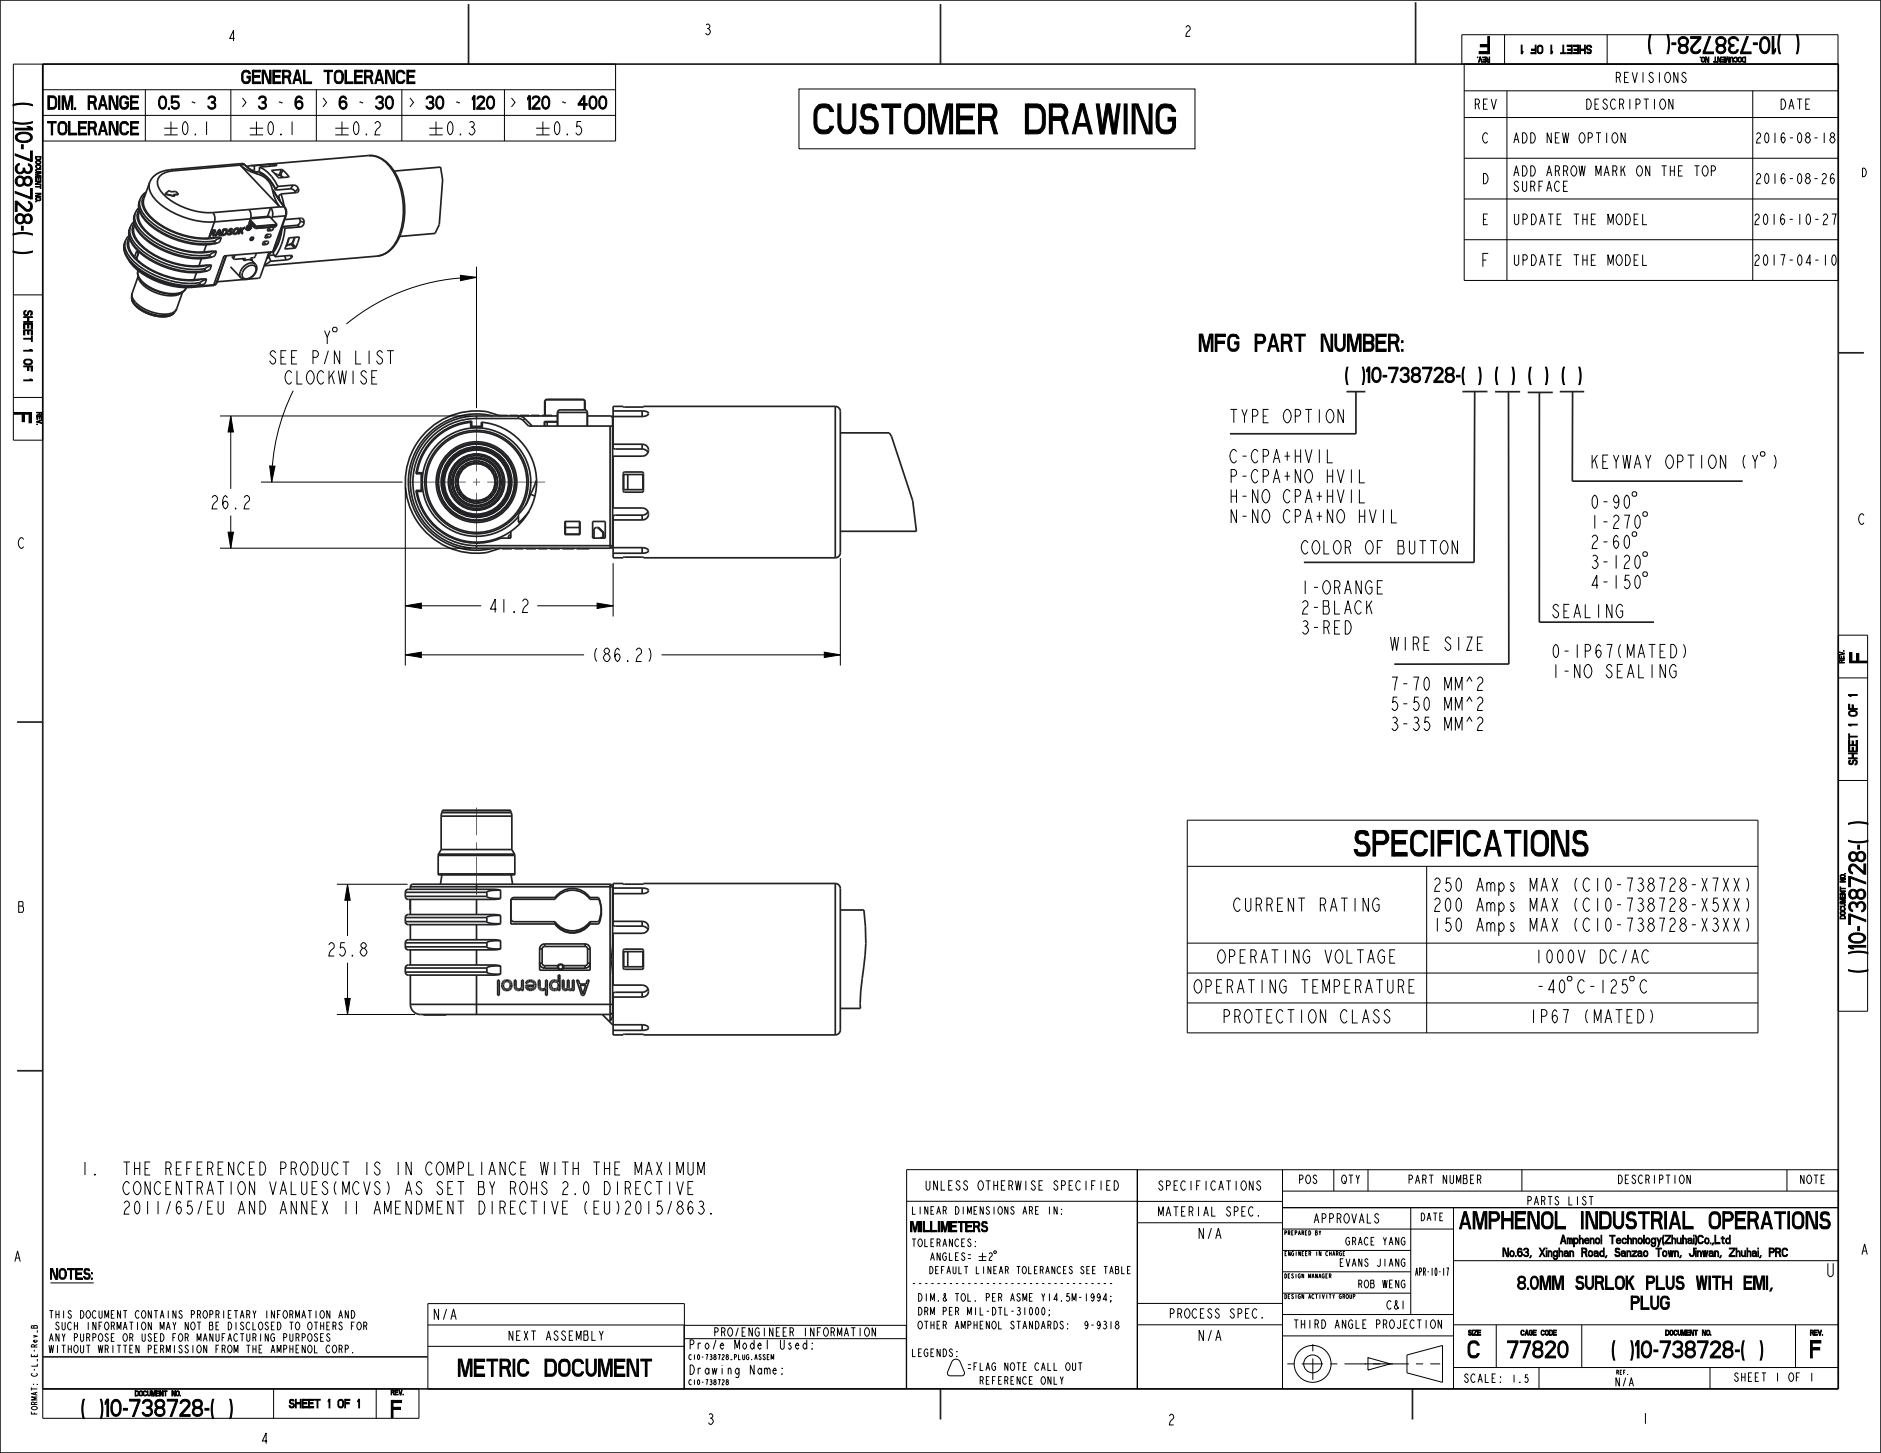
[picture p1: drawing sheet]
<svg xmlns="http://www.w3.org/2000/svg" width="559mm" height="432mm" viewBox="0 0 559 432" stroke-linecap="round" stroke-linejoin="round" font-family="sans-serif">
<defs><g id="words">
<text font-size="11.6" x="241.8" y="39.8">CUSTOMER DRAWING</text>
<text font-size="9.9" x="402.8" y="254.4">SPECIFICATIONS</text>
<g font-size="6.6">
<text x="442.3" y="10.9" transform="rotate(-180 442.3 10.9)">F</text>
<text x="538.2" y="10.9" transform="rotate(-180 538.2 10.9)">( )10-738728-( )</text>
<text x="4.5" y="26.9" transform="rotate(90 4.5 26.9)">( )10-738728-( )</text>
<text x="356.3" y="104.4">MFG PART NUMBER:</text>
<text x="4.2" y="122.8" transform="rotate(90 4.2 122.8)">F</text>
<text x="554.6" y="196.8" transform="rotate(-90 554.6 196.8)">F</text>
<text x="554.3" y="292.6" transform="rotate(-90 554.3 292.6)">( )10-738728-( )</text>
<text x="439.4" y="365.2">AMPHENOL INDUSTRIAL OPERATIONS</text>
<text x="436.5" y="403.5">C</text>
<text x="448.9" y="403.5">77820</text>
<text x="475.2" y="403.5">( )10-738728-( )</text>
<text x="538.1" y="403.5">F</text>
<text x="140.4" y="409">METRIC DOCUMENT</text>
<text x="20.6" y="420.9">( )10-738728-( )</text>
<text x="116.5" y="421.3">F</text>
</g>
<text font-size="5.9" fill="#222226" x="399.8" y="113.7">( )10-738728-( ) ( ) ( ) ( )</text>
<g font-size="5.2">
<text x="75.9" y="24.8">GENERAL TOLERANCE</text>
<text x="15" y="32.5">DIM. RANGE</text>
<text x="46.8" y="32.5">0.5 ~ 3</text>
<text x="72.2" y="32.5">&gt; 3 ~ 6</text>
<text x="96.4" y="32.5">&gt; 6 ~ 30</text>
<text x="121.7" y="32.5">&gt; 30 ~ 120</text>
<text x="152.2" y="32.5">&gt; 120 ~ 400</text>
<text x="16.3" y="40.1">TOLERANCE</text>
<text x="440" y="79.3">F</text>
<text x="79.5" y="108.2">SEE P/N LIST</text>
<text x="84.2" y="114.1">CLOCKWISE</text>
<text x="364.9" y="125.6">TYPE OPTION</text>
<text x="364.9" y="137.5">C-CPA+HVIL</text>
<text x="364.9" y="143.5">P-CPA+NO HVIL</text>
<text x="364.9" y="149.4">H-NO CPA+HVIL</text>
<text x="62.2" y="151.2">26.2</text>
<text x="364.9" y="155.4">N-NO CPA+NO HVIL</text>
<text x="386.2" y="164.6">COLOR OF BUTTON</text>
<text x="386.2" y="176.5">1-ORANGE</text>
<text x="144.9" y="182">41.2</text>
<text x="386.2" y="182.5">2-BLACK</text>
<text x="460.6" y="183.6">SEALING</text>
<text x="386.2" y="188.4">3-RED</text>
<text x="175.5" y="196.6">(86.2 )</text>
<text x="412.7" y="193.3">WIRE SIZE</text>
<text x="460.6" y="195.5">0-IP67(MATED)</text>
<text x="460.6" y="201.4">1-NO SEALING</text>
<text x="412.7" y="205.2">7-70 MM^2</text>
<text x="412.7" y="211.1">5-50 MM^2</text>
<text x="412.7" y="217.1">3-35 MM^2</text>
<text x="434.3" y="264.9">250 Amps MAX (C10-738728-X7XX)</text>
<text x="370.2" y="270.9">CURRENT RATING</text>
<text x="434.3" y="270.9">200 Amps MAX (C10-738728-X5XX)</text>
<text x="434.3" y="276.8">150 Amps MAX (C10-738728-X3XX)</text>
<text x="96.9" y="284.1">25.8</text>
<text x="366.3" y="286.2">OPERATING VOLTAGE</text>
<text x="458.9" y="286.2">1000V DC/AC</text>
<text x="354.3" y="295.1">OPERATING TEMPERATURE</text>
<text x="367.6" y="304">PROTECTION CLASS</text>
<text x="457.6" y="304">IP67 (MATED)</text>
<text x="454.1" y="383.2">8.0MM SURLOK PLUS WITH EMI,</text>
<text x="542.2" y="379.4">U</text>
<text x="485.1" y="389.1">PLUG</text>
</g>
<g font-size="5">
<text x="23.7" y="349.2">1.</text>
<text x="33.8" y="349.2">THE REFERENCED PRODUCT IS IN COMPLIANCE WITH THE MAXIMUM</text>
<text x="33.8" y="355">CONCENTRATION VALUES(MCVS) AS SET BY ROHS 2.0 DIRECTIVE</text>
<text x="33.8" y="360.8">2011/65/EU AND ANNEX II AMENDMENT DIRECTIVE (EU)2015/863.</text>
</g>
<g font-size="4.1">
<text x="209" y="10.3">3</text>
<text x="351.7" y="10.8">2</text>
<text x="67.6" y="12.2">4</text>
<text x="440.3" y="66.8">E</text>
<text x="449.3" y="66.8">UPDATE THE MODEL</text>
<text x="523.1" y="66.8">2016-10-27</text>
<text x="449.3" y="78.9">UPDATE THE MODEL</text>
<text x="523.1" y="78.9">2017-04-10</text>
<text x="551.8" y="155.8">C</text>
<text x="5.1" y="163">C</text>
<text x="5.1" y="271.1">B</text>
<text x="356.3" y="368.1">N/A</text>
<text x="3.9" y="374.9">A</text>
<text x="552.7" y="372.8">A</text>
<text x="15" y="380.2">NOTES:</text>
<text x="128.4" y="392.2">N/A</text>
<text x="356.3" y="398.5">N/A</text>
<text x="209.9" y="423.3">3</text>
<text x="346.8" y="423.5">2</text>
<text x="487.5" y="423.1">1</text>
<text x="77.3" y="429">4</text>
</g>
<g font-size="4">
<text x="481.6" y="24.5">REVISIONS</text>
<text x="438.4" y="32.5">REV</text>
<text x="473.3" y="32.5">DESCRIPTION</text>
<text x="529.4" y="32.5">DATE</text>
<text x="440.3" y="42.5">C</text>
<text x="449.3" y="42.5">ADD NEW OPTION</text>
<text x="523.5" y="42.5">2016-08-18</text>
<text x="449.3" y="52.3">ADD ARROW MARK ON THE TOP</text>
<text x="440.3" y="54.6">D</text>
<text x="449.3" y="56.9">SURFACE</text>
<text x="523.5" y="54.6">2016-08-26</text>
<text x="270.6" y="366">MILLIMETERS</text>
</g>
<g font-size="3.6">
<text x="280" y="353.7">UNLESS OTHERWISE SPECIFIED</text>
<text x="346.7" y="353.7">SPECIFICATIONS</text>
<text x="346.7" y="361.4">MATERIAL SPEC.</text>
<text x="391.9" y="363.5">APPROVALS</text>
<text x="349.4" y="391.7">PROCESS SPEC.</text>
<text x="153.4" y="398.3">NEXT ASSEMBLY</text>
<text x="204.5" y="401">Pro/e Model Used:</text>
<text x="204.5" y="408.4">Drawing Name:</text>
</g>
<g font-size="3.3">
<text x="472" y="13.4" transform="rotate(-180 472 13.4)">SHEET 1 OF 1</text>
<text x="552.8" y="52.5">D</text>
<text x="7.1" y="93.1" transform="rotate(90 7.1 93.1)">SHEET 1 OF 1</text>
<text x="551.7" y="226.5" transform="rotate(-90 551.7 226.5)">SHEET 1 OF 1</text>
<text x="386.1" y="351.7">POS</text>
<text x="398.8" y="351.7">QTY</text>
<text x="420.2" y="351.7">PART NUMBER</text>
<text x="482.4" y="351.7">DESCRIPTION</text>
<text x="535.2" y="351.7">NOTE</text>
<text x="455.3" y="358.1">PARTS LIST</text>
<text x="460.9" y="369.6">Amphenol Technology(Zhuhai)Co.,Ltd</text>
<text x="445.2" y="373.4">No.63, Xinghan Road, Sanzao Town, Jinwan, Zhuhai, PRC</text>
<text x="412.1" y="389.1">C &amp;1</text>
<text x="388.2" y="394.8">THIRD ANGLE PROJECTION</text>
<text x="216.4" y="397.1">PRO/ENGINEER INFORMATION</text>
<text x="436" y="410.8">SCALE:</text>
<text x="480.1" y="412">N/A</text>
<text x="516" y="410.5">SHEET</text>
<text x="527.2" y="410.5">1</text>
<text x="531.5" y="410.5">OF</text>
<text x="537.4" y="410.5">1</text>
<text x="86.7" y="418.4">SHEET 1 OF 1</text>
</g>
<g font-size="3">
<text x="270.6" y="360.9">LINEAR DIMENSIONS ARE IN:</text>
<text x="422.5" y="362.8">DATE</text>
<text x="270.6" y="370.5">TOLERANCES:</text>
<text x="403" y="370">GRACE YANG</text>
<text x="401.5" y="376.4">EVANS JIANG</text>
<text x="270.6" y="382.6">---------------------------------</text>
<text x="405.9" y="382.7">ROB WENG</text>
<text x="421.3" y="379.1">APR-10-17</text>
<text x="272.1" y="386.7">DIM. &amp; TOL. PER ASME Y14.5M-1994;</text>
<text x="14.3" y="391.8">THIS DOCUMENT CONTAINS PROPRIETARY INFORMATION AND</text>
<text x="15.8" y="395.2">SUCH INFORMATION MAY NOT BE DISCLOSED TO OTHERS FOR</text>
<text x="272.1" y="390.8">DRM PER MIL-DTL-31000;</text>
<text x="272.1" y="394.9">OTHER AMPHENOL STANDARDS:</text>
<text x="312.2" y="394.9">9-9318</text>
<text x="14.3" y="398.6">ANY PURPOSE OR USED FOR MANUFACTURING PURPOSES</text>
<text x="14.3" y="402.1">WITHOUT WRITTEN PERMISSION FROM THE AMPHENOL CORP.</text>
<text x="270.6" y="403.2">LEGENDS:</text>
<text x="284" y="407.3">=FLAG NOTE CALL OUT</text>
<text x="287" y="411.4">REFERENCE ONLY</text>
<text x="449.4" y="410.8">1.5</text>
</g>
<text font-size="2.8" x="274.8" y="378.5">DEFAULT LINEAR TOLERANCES SEE TABLE</text>
<text font-size="2.3" x="11.1" y="420.6" transform="rotate(-90 11.1 420.6)">FORMAT: C-L_E-Rev_B</text>
<g font-size="2">
<text x="442.6" y="17" transform="rotate(-180 442.6 17)">REV.</text>
<text x="517.7" y="17" transform="rotate(-180 517.7 17)">DOCUMENT NO.</text>
<text x="10.6" y="47.4" transform="rotate(90 10.6 47.4)">DOCUMENT NO.</text>
<text x="10.9" y="122.5" transform="rotate(90 10.9 122.5)">REV.</text>
<text x="547.9" y="197.1" transform="rotate(-90 547.9 197.1)">REV.</text>
<text x="548.2" y="272.2" transform="rotate(-90 548.2 272.2)">DOCUMENT NO.</text>
<text x="436.2" y="396.8">SIZE</text>
<text x="452.7" y="396.8">CAGE CODE</text>
<text x="495.7" y="396.8">DOCUMENT NO.</text>
<text x="537.8" y="396.8">REV.</text>
<text x="204.5" y="404.1">C10-738728_PLUG</text>
<text x="222.8" y="404.1">.ASSEM</text>
<text x="204.5" y="411.5">C10-738728</text>
<text x="41" y="414.9">DOCUMENT NO.</text>
<text x="116.1" y="414.5">REV.</text>
</g>
<g font-size="1.7">
<text x="381.4" y="367">PREPARED BY</text>
<text x="381.5" y="373.2">ENGINEER IN CHARGE</text>
<text x="381.4" y="379.8">DESIGN MANAGER</text>
<text x="381.4" y="385.9">DESIGN ACTIVITY GROUP</text>
<text x="480.5" y="408.5">REF.</text>
</g>
</g></defs>
<g fill="none" stroke="#000" stroke-width=".3">
<path d="M12.7 19.1v111.7h-8.7v-111.7h178.9v22.8h-170.2M435 19.1v64.2h111.1v-64.2h-111.8v-8.8h111.7v8.8M447 10.3v8.8M471.6 13.5h.9l.3 .3v.3h-.3l-.2-.4-.7 .2v.5l.6 .2v.3a.79 .79 0 0 1-.9-.5 .79 .79 0 0 1 .3-.9zM472.2 14.6a.72 .72 0 0 1 .4 1.2 .72 .72 0 0 1-1.2-.3l.9 .1 .2-.4zM477.4 10.3v8.8M505.6 17.1a.5 .5 0 0 1 .6-.1 .5 .5 0 0 1 .2 .5v.5a.51 .51 0 0 1-.5 .5 .51 .51 0 0 1-.5-.5h.2a.36 .36 0 0 0 .3 .3 .36 .36 0 0 0 .4-.3v-.5a.45 .45 0 0 0-.4-.3 .45 .45 0 0 0-.5 .3zM517.7 17.1l.7-.1v.2h-.5l-.2 .3 .1 .7 .6 .1v.2l-.6-.1-.2-.2zM518.4 17h.2v1.5h-.2zM12.7 26.7h170.2M12.7 34.3h170.2M14.2 36.1h2.5v.4h-2.5z"/>
<path d="M39.2 36.1h2v.5h-2zM39.2 39.6h2v.5h-2zM43.2 26.7v15.2M48.8 38.1h4M50.8 36.1v4M54.6 36.4l.4-.3a2.68 2.68 0 0 1 0 4 2.81 2.81 0 0 1-.4-3.7zM58 39.8l.2 .3h-.2zM61.4 36.1v4M68.6 26.7v15.2M72.2 21.2a1.25 1.25 0 0 1 1.3-.4 1.25 1.25 0 0 1 .9 1.1h-.5a.9 .9 0 0 0-1-.5 .9 .9 0 0 0-.7 .8v1.3a.94 .94 0 0 0 .7 .9 .94 .94 0 0 0 1.1-.6v-.6h-.6v-.6h1v1.4a1.33 1.33 0 0 1-1.5 .8 1.33 1.33 0 0 1-1.1-1.3 2.25 2.25 0 0 1 .4-2.3zM74.2 38.1h4M76.2 36.1v4"/>
<path d="M80 36.4l.4-.3a2.68 2.68 0 0 1 0 4 2.81 2.81 0 0 1-.4-3.7zM83.4 39.8l.2 .3h-.2zM86.8 36.1v4M94 26.7v15.2M99.6 38.1h4M101.6 36.1v4M105.4 36.4l.4-.3a2.68 2.68 0 0 1 0 4 2.81 2.81 0 0 1-.4-3.7zM108.8 39.8l.2 .3h-.2zM111.4 36.8l.6-.7h.4l.6 .7a1.54 1.54 0 0 1-1 1.6l-.4 .7-.2 1h1.6M119.4 26.7v15.2M120.9 20.9h.4v3.9h-.4zM121.3 20.9h2v.5h-2z"/>
<path d="M121.3 22.5h1.7v.5h-1.7zM121.3 24.3h2v.5h-2zM127.5 38.1h4M129.5 36.1v4M133.4 36.4l.4-.3a2.68 2.68 0 0 1 0 4 2.81 2.81 0 0 1-.4-3.7zM136.7 39.8l.2 .3h-.2zM139.5 36.4l.4-.3a.91 .91 0 0 1 1 1l-.6 .7a1.19 1.19 0 0 1 .8 1.3 1.19 1.19 0 0 1-1.2 1l-.6-.7M139.9 37.8h.4M149.9 26.7v15.2M159.3 38.1h4M161.3 36.1v4M165.1 36.4l.4-.3a2.68 2.68 0 0 1 0 4 2.81 2.81 0 0 1-.4-3.7z"/>
<path d="M168.5 39.8l.2 .3h-.2zM172.7 36.1h-1.2l-.2 1.7 .4-.4a1.33 1.33 0 0 1 1.1 1.4 1.33 1.33 0 0 1-1.1 1.3l-.6-.7M237.4 26.4h117.6v17.8h-117.6zM337.2 30.9h.9l3.3 8.9h-.9zM341.4 30.9h.9v8.9h-.9zM344.3 31.6a3 3 0 0 1 4.2 0l.7 1.2v.4h-1l-.2-.6a2.15 2.15 0 0 0-2.2-.6 2.15 2.15 0 0 0-1.5 1.9v2.9a1.77 1.77 0 0 0 1.5 1.8l1.8-.1 .7-1v-1.5h-1.3v-1.1h2.2v3a2.98 2.98 0 0 1-3.4 1.9 2.98 2.98 0 0 1-2.4-3l.2-4zM435 27h111.1M435 34.9h111.1M447.7 27v56.3M471.4 29.4a1.53 1.53 0 0 1 1.3 1 1.53 1.53 0 0 1-.2 1.6l-.5 .5h-.6zM479.3 39.7l.3-.2a1.62 1.62 0 0 1 1.1 1.5 1.62 1.62 0 0 1-1.1 1.5l-.3-.3a1.99 1.99 0 0 1 0-2.5zM480.2 23h.7l.5-.5v-.5l-.5-.5h-.7v3"/>
<path d="M482.8 39.5v3l-1.2-3v3M497 29.4v3.1l-1.2-3.1v3.1M500.9 22l-.5-.5a.7 .7 0 0 0-.7 .8l.4 .5a.9 .9 0 0 1 .8 .9 .9 .9 0 0 1-.8 .8l-.6-.7M520.7 27v56.3M521.8 40l.5-.5h.3l.4 .5a1.18 1.18 0 0 1-.7 1.2l-.5 1.3h1.2M10.6 46.5h1.5v.1h-1.5zM10.6 46.6h.2v.6l.3 .2 .7-.1 .1-.7h.2v.7l-.3 .2h-.9l-.3-.2zM10.7 58.8l.9-.2a.51 .51 0 0 1 .5 .5 .51 .51 0 0 1-.5 .6v-.2a.36 .36 0 0 0 .3-.4 .36 .36 0 0 0-.3-.3h-.5a.45 .45 0 0 0-.3 .4 .45 .45 0 0 0 .3 .5 .5 .5 0 0 1-.5-.3 .5 .5 0 0 1 .1-.6zM48.8 40.1h4M74.2 40.1h4M99.6 40.1h4M127.5 40.1h4"/>
<path d="M159.3 40.1h4M435 47h111.1M435 59.1h111.1M464.5 55.4h.8M465.7 53.8h-1.2v3.1h1.2M499.9 49.3h-1.3v3h1.3M503.4 49.3h1.5M504.1 49.3v3M506.1 49.5l.3-.2a1.62 1.62 0 0 1 1.1 1.5 1.62 1.62 0 0 1-1.1 1.5l-.3-.2a1.99 1.99 0 0 1 0-2.6zM508.4 50.8h.8l.4-.5v-.5l-.4-.5h-.8v3M521.8 52.1l.5-.5h.3l.4 .5a1.18 1.18 0 0 1-.7 1.2l-.5 1.3h1.2M543.9 41l.3-.3a.89 .89 0 0 1 .9 .9 .89 .89 0 0 1-.9 .9l-.3-.3a.8 .8 0 0 1 0-1.2z"/>
<path d="M544.2 40.7l-.4-.5a.7 .7 0 0 1 .7-.7l.5 .5-.5 .7M544.8 52.1l-.4-.5a2.06 2.06 0 0 0 0 3 1.01 1.01 0 0 0 0-1.8l-.5 .3-.1 .5M141.6 79.3v42M435 71.2h111.1M482.9 63.6a1.56 1.56 0 0 1 1.3 2.4 1.09 1.09 0 0 1-1.3 .8zM482.9 75.7a1.56 1.56 0 0 1 1.3 2.4 1.09 1.09 0 0 1-1.3 .8zM485.5 65.2h.8M485.5 77.3h.8M486.7 63.6h-1.2v3.2h1.2M486.7 75.7h-1.2v3.2h1.2M488 63.6v3.2h1.3M488 75.7v3.2h1.3"/>
<path d="M521.3 64.1l.5-.5h.3l.5 .5a1.23 1.23 0 0 1-.8 1.4l-.5 1.3h1.3M521.3 76.2l.5-.5h.3l.5 .5a1.23 1.23 0 0 1-.8 1.4l-.5 1.3h1.3M544.2 63.6h1.3l-.7 3.2M544.5 76l.3-.3a2.15 2.15 0 0 1 0 3.2 2.25 2.25 0 0 1-.3-2.9zM4 87.6h8.7M7.1 92.5l.6-.3v.3l-.3 .3v.6l.3 .1 .6-.3v-.3h.2a.75 .75 0 0 1-.5 .9 .75 .75 0 0 1-.9-.5zM8.4 92.5a.72 .72 0 0 1 1.1 .1 .72 .72 0 0 1-.4 1.1l.1-.9-.4-.2-.5 .3zM96.4 98.3l.8 1.9v2M98 98.3l-.8 1.9M99.1 97.3h.7l.3 .3v.7l-.3 .3h-.7l-.3-.3v-.7zM136.8 81.8l4.8 .6-4.8 1zM141.6 82.4a60.8 60.8 0 0 0-38.7 13.9"/>
<path d="M409.3 99.3h2.5v.7h-2.5zM412.5 99.3h.5v5.1h-.5zM413 99.3h1.5a1.45 1.45 0 0 1 1.1 1.4 1.45 1.45 0 0 1-1.1 1.4h-1.5v-.6h1.5l.5-.7v-.5l-.5-.4h-1.5zM4 118.1h8.7M87.1 116.1a60.8 60.8 0 0 0-6.4 27.2M108.9 110.8l-.6-.6a.91 .91 0 0 0-1 1l.6 .6a1.39 1.39 0 0 1 .8 2l-.4 .3a1.31 1.31 0 0 1-1.2-1M110.4 112.2h1M112 110.2h-1.6v3.9h1.6M113.6 104.9l-.6-.7a.91 .91 0 0 0-1 1l.6 .7a1.39 1.39 0 0 1 .8 2l-.4 .3a1.31 1.31 0 0 1-1.2-1M115 104.2h2M116 104.2v4M409.3 101.4h2.2v.6h-2.2z"/>
<path d="M409.3 103.7h2.5v.7h-2.5zM414.4 101.8h.6l.7 2.6h-.6zM416.4 101.3h.4v.5h-.4zM416.4 103.9h.4v.5h-.4zM65.4 123.6h74.6M68.6 123.6l.7 4.8h-1.5zM68.6 123.6v21.7M80.1 138.5h1.6l-1 4.8zM394.3 133.6v3.9h1.6M394.5 122l.4-.3a2.05 2.05 0 0 1 1.2 2.9 1.31 1.31 0 0 1-1.2 1 2.49 2.49 0 0 1-.4-3.6zM399.1 121.7v3.9l-1.6-3.9v3.9M401.5 139.5v4"/>
<path d="M403.8 139.5v4h1.6M473 135.2v4M473.8 136.6l.8 2.6M474.6 135.2l-1.6 2.3M476.2 137.2h.9M477.7 135.2h-1.5v4h1.5M479.3 135.2l.8 2v2M480.9 135.2l-.8 2M482.1 135.2l.6 4 .6-4 .6 4 .6-4M485.5 139.2l1-4 1 4M485.9 137.9h1.2M488.9 135.2l.7 2v2"/>
<path d="M490.4 135.2l-.8 2M495.4 135.6l.4-.4a2.05 2.05 0 0 1 1.2 3 1.31 1.31 0 0 1-1.2 1 2.49 2.49 0 0 1-.4-3.6zM498.4 137.2h1l.6-.6v-.7l-.6-.7h-1v4M501.4 135.2h1.9M502.3 135.2v4M505.5 135.2v4M508.1 135.6l.4-.4a2.05 2.05 0 0 1 1.2 3 1.31 1.31 0 0 1-1.2 1 2.49 2.49 0 0 1-.4-3.6zM512.7 135.2v4l-1.6-4v4M518.4 135.2a3.5 3.5 0 0 0 0 4M520.6 135.2l.8 2v2M522.2 135.2l-.8 2M523 134.6l.3-.4h.7l.3 .4v.6l-.3 .4h-.7l-.3-.4z"/>
<path d="M527 135.2a3.5 3.5 0 0 1 0 4M67.8 158.2h1.5l-.7 4.7zM68.6 153.2v9.7M72.5 147.9l.6-.6h.4l.6 .6a1.54 1.54 0 0 1-1 1.7l-.4 .6-.2 1h1.6M77.5 143.3h42.1M120.4 144.9v52.9M401.5 145.5v3.9M403.8 145.5v3.9h1.6M406.8 151.4l1 4 1-4M411 151.4v4M413.4 151.4v4h1.6M473 159.7l.6-.7h.4l.6 .7a1.54 1.54 0 0 1-1 1.7l-.4 .6-.2 1h1.6"/>
<path d="M473.4 147.5l.4-.4a2.68 2.68 0 0 1 0 4 2.81 2.81 0 0 1-.4-3.6zM473.8 153.1v4M476.4 149.1h1.1M476.4 155.1h1.1M479.3 153.8l.6-.7h.4l.6 .7a1.54 1.54 0 0 1-1 1.6l-.4 .7-.2 1h1.6M480.7 159.7l-.6-.7a2.68 2.68 0 0 0 0 4 1.55 1.55 0 0 0 .6-2l-.6-.3-.6 .3-.2 .7M480.9 148.5l-.2 .6-.6 .4-.6-.4a1.55 1.55 0 0 1 .6-2 2.68 2.68 0 0 1 0 4l-.6-.7M482.5 153.1h1.6l-.8 4M482.9 147.5l.4-.4a2.68 2.68 0 0 1 0 4 2.81 2.81 0 0 1-.4-3.6zM482.9 159.4l.4-.4a2.68 2.68 0 0 1 0 4 2.81 2.81 0 0 1-.4-3.6zM484.9 146.5l.3-.4h.7l.3 .4v.6l-.3 .4h-.7l-.3-.4zM484.9 158.4l.3-.3h.7l.3 .3v.6l-.3 .4h-.7l-.3-.4z"/>
<path d="M486.1 153.4l.4-.3a2.68 2.68 0 0 1 0 4 2.81 2.81 0 0 1-.4-3.7zM488.1 152.4l.3-.3h.7l.3 .3v.7l-.3 .3h-.7l-.3-.3zM65.4 162.9h74.6M155.2 178.7l.6-.7h.4l.6 .7a1.54 1.54 0 0 1-1 1.7l-.4 .6-.2 1h1.6M177.4 179.2l4.7 .8-4.7 .8zM182.1 167.4v15.8M249.6 165.9v31.9M406 178.5v4M406.8 179.8l.8 2.7M407.6 178.5l-1.6 2.3M409.2 174.5h1M410.8 172.6h-1.6v3.9h1.6"/>
<path d="M424.9 160.7h1.9M428.4 161l.4-.3a2.05 2.05 0 0 1 1.2 2.9 1.31 1.31 0 0 1-1.2 1 2.49 2.49 0 0 1-.4-3.6zM433 160.7v3.9l-1.6-3.9v3.9M473.2 165.3l.4-.3a.91 .91 0 0 1 1 1l-.6 .7a1.19 1.19 0 0 1 .8 1.3 1.19 1.19 0 0 1-1.2 1l-.6-.7M473.6 166.7h.4M474.8 173.9h-1.8l1.4-2.9v3.9M476.4 161h1.1M476.4 167h1.1M476.4 172.9h1.1M480.1 165v4M480.1 171v3.9M482.5 165.7l.6-.7h.4l.6 .7a1.54 1.54 0 0 1-1 1.6l-.4 .7-.2 1h1.6"/>
<path d="M484.1 171h-1.2l-.2 1.6 .4-.3a1.33 1.33 0 0 1 1.2 1.3 1.33 1.33 0 0 1-1.2 1.3l-.6-.6M486.1 165.3l.4-.3a2.68 2.68 0 0 1 0 4 2.81 2.81 0 0 1-.4-3.7zM486.1 171.3l.4-.3a2.68 2.68 0 0 1 0 3.9 2.81 2.81 0 0 1-.4-3.6zM488.1 164.3l.3-.3h.7l.3 .3v.7l-.3 .3h-.7l-.3-.3zM488.1 170.3l.3-.3h.7l.3 .3v.7l-.3 .3h-.7l-.3-.3zM120.4 194.6l4.8-.8v1.6zM120.4 180l4.8-.8v1.6zM120.4 194.6h53.1M120.4 180h22.5M159.6 180h22.5M196.5 194.6h53.1M244.9 193.8l4.7 .8-4.7 .8z"/>
<path d="M399.7 184.5a1.36 1.36 0 0 1 1.5 1 2.47 2.47 0 0 1-.8 2.9h-.7zM435.7 189.3h1.6l-1.6 4h1.6M438.9 191.3h1M440.5 189.3h-1.6v4h1.6M482.1 180.3l-.6-.7a2.05 2.05 0 0 0-1.2 3 1.31 1.31 0 0 0 1.2 1l.6-.7v-1.3h-.8M494.8 197.5v3.9l-1.6-3.9v3.9M496.3 191.5a1.36 1.36 0 0 1 1.6 1 2.47 2.47 0 0 1-.8 3h-.8zM497.9 198.1l-.6-.6a2.05 2.05 0 0 0-1.2 2.9 1.31 1.31 0 0 0 1.2 1l.6-.6v-1.4h-.8M500.1 191.5a3.5 3.5 0 0 1 0 4M546.1 188.8h8.7v111.7h-8.7zM435.7 202.5l.8-1.3 .8 1.3M435.7 208.5l.8-1.3 .8 1.3"/>
<path d="M435.7 214.4l.8-1.3 .8 1.3M438.9 201.9l.6-.7h.4l.6 .7a1.54 1.54 0 0 1-1 1.6l-.4 .7-.2 1h1.6M438.9 207.8l.6-.6h.4l.6 .6a1.54 1.54 0 0 1-1 1.7l-.4 .6-.2 1h1.6M438.9 213.8l.6-.7h.4l.6 .7a1.54 1.54 0 0 1-1 1.6l-.4 .7-.2 1h1.6M546.1 201.5h8.7M546.1 231.9h8.7M549.3 226l.4-.1-.2 .5 .2 .5 .8-.2a.73 .73 0 0 1-1 .4 .73 .73 0 0 1-.2-1.1zM550.4 226.1a.77 .77 0 0 1 .7-.3 .77 .77 0 0 1 .6 .5v.7l-.6 .3v-.3l.3-.2v-.6l-.6-.1-.3 .6h-.2zM352.7 243.7h169.6v63.2h-169.6zM352.7 257.5h169.6M423.8 257.5v49.4M100.1 262.8h21"/>
<path d="M103.2 262.8l.8 4.7h-1.5zM103.2 262.8v15.4M368.4 267.5l-.6-.6a2.05 2.05 0 0 0-1.2 3 1.31 1.31 0 0 0 1.2 1l.6-.7M409.7 267.5l-.6-.6a2.05 2.05 0 0 0-1.2 3 1.31 1.31 0 0 0 1.2 1l.6-.7v-1.3h-.8M426.2 261.6l.6-.7h.4l.6 .7a1.54 1.54 0 0 1-1 1.6l-.4 .7-.2 1h1.6M426.2 267.5l.6-.6h.4l.6 .6a1.54 1.54 0 0 1-1 1.7l-.4 .7-.2 1h1.6M427 272.8v4M429.8 267.2l.4-.3a2.68 2.68 0 0 1 0 4 2.81 2.81 0 0 1-.4-3.7zM431 260.9h-1.2l-.2 1.7 .4-.3a1.33 1.33 0 0 1 1.2 1.3 1.33 1.33 0 0 1-1.2 1.3l-.6-.7M431 272.8h-1.2l-.2 1.7 .4-.3a1.33 1.33 0 0 1 1.2 1.3 1.33 1.33 0 0 1-1.2 1.3l-.6-.7M433 261.3l.4-.4a2.68 2.68 0 0 1 0 4 2.81 2.81 0 0 1-.4-3.6zM433 267.2l.4-.3a2.68 2.68 0 0 1 0 4 2.81 2.81 0 0 1-.4-3.7z"/>
<path d="M433 273.2l.4-.4a2.68 2.68 0 0 1 0 4 2.81 2.81 0 0 1-.4-3.6zM511.9 260.9l1.6 4M511.9 266.9l1.6 4M511.9 272.8l1.6 4M513.5 260.9l-1.6 4M513.5 266.9l-1.6 4M513.5 272.8l-1.6 4M515.1 260.9l1.6 4M515.1 266.9l1.6 4M515.1 272.8l1.6 4M516.7 260.9l-1.6 4M516.7 266.9l-1.6 4"/>
<path d="M516.7 272.8l-1.6 4M518.9 260.9a3.5 3.5 0 0 1 0 4M518.9 266.9a3.5 3.5 0 0 1 0 4M518.9 272.8a3.5 3.5 0 0 1 0 4M546.7 272.9h1.5v.2h-1.5zM546.8 272.2l1.1-.1 .3 .2v.6h-.2v-.5l-.3-.2-.7 .1-.1 .6h-.2zM546.8 260.1l.4-.2v.2a.36 .36 0 0 0-.4 .3 .36 .36 0 0 0 .4 .4h.5a.45 .45 0 0 0 .3-.4 .45 .45 0 0 0-.3-.5 .51 .51 0 0 1 .5 .5 .51 .51 0 0 1-.5 .5h-.5a.5 .5 0 0 1-.5-.3 .5 .5 0 0 1 .1-.5zM102.5 296.7h1.5l-.8 4.8zM103.2 286.1v15.4M107.4 282.1l.4-.3a1.16 1.16 0 0 1 1.2 1.2 1.16 1.16 0 0 1-1.2 1.1l-.4-.3a1.04 1.04 0 0 1 0-1.7zM107.8 281.8l-.6-.7a.91 .91 0 0 1 1-1l.6 .7v.3l-.6 .7M352.7 280.3h169.6"/>
<path d="M352.7 289.2h169.6M352.7 298.1h169.6M362.3 282.6l.4-.3a2.05 2.05 0 0 1 1.2 2.9 1.31 1.31 0 0 1-1.2 1 2.49 2.49 0 0 1-.4-3.6zM408.9 291.2h1.9M409.9 291.2v3.9M412.2 291.2v3.3l.6 .6h.4l.6-.6v-3.3M412.9 284.2h1M414.5 282.3h-1.6v3.9h1.6M415.4 293.1h1l.6-.6v-.7l-.6-.6h-1v3.9M416.4 293.1l.6 2M418.6 293.1h1M420.2 291.2h-1.6v3.9h1.6"/>
<path d="M457.1 293.1h1.2M457.2 282.3v3.9M461.9 294.1h-1.8l1.4-2.9v3.9M463.6 291.5l.4-.3a2.68 2.68 0 0 1 0 3.9 2.81 2.81 0 0 1-.4-3.6zM466 290.2h.6l.4 .3v.7l-.4 .3h-.6l-.4-.3v-.7zM470.7 291.8l-.6-.6a2.05 2.05 0 0 0-1.2 2.9 1.31 1.31 0 0 0 1.2 1l.6-.6M472.4 293.1h1.2M476.2 291.2v3.9M478.6 291.8l.6-.6h.4l.6 .6a1.54 1.54 0 0 1-1 1.7l-.4 .6-.2 1h1.6M483.4 291.2h-1.2l-.2 1.6 .4-.3a1.33 1.33 0 0 1 1.2 1.3 1.33 1.33 0 0 1-1.2 1.3l-.6-.6M484.5 290.2h.6l.4 .3v.7l-.4 .3h-.6l-.3-.3v-.7zM489.2 291.8l-.6-.6a2.05 2.05 0 0 0-1.2 2.9 1.31 1.31 0 0 0 1.2 1l.6-.6"/>
<path d="M489.7 282.9l-.6-.6a2.05 2.05 0 0 0-1.2 2.9 1.31 1.31 0 0 0 1.2 1l.6-.6M100.1 301.5h23.2M363.7 302h1l.5-.6v-.7l-.5-.7h-1v4M412.9 300.7l-.6-.7a.91 .91 0 0 0-1 1l.6 .7a1.39 1.39 0 0 1 .8 2l-.4 .3a1.31 1.31 0 0 1-1.2-1M455.6 300v4M490.3 300a3.5 3.5 0 0 1 0 4M269.3 357h111.7M275.1 350.9v2.3l.5 .5h.2l.5-.5v-2.3M278.5 350.9v2.8l-1.1-2.8v2.8M307.6 359.7h.6M308.6 358.6h-1v2.3h1M311.8 358.6v2.3"/>
<path d="M314 358.6v2.3l-.9-2.3v2.3M315.3 359.3l.1 .2zM328.8 352.3h.7M329.9 350.9h-1.1v2.8h1.1M331 350.9a1.4 1.4 0 0 1 1.2 .9 1.4 1.4 0 0 1-.2 1.4l-.4 .5h-.6zM345.4 351.4l-.4-.5a.64 .64 0 0 0-.7 .7l.4 .5a.82 .82 0 0 1 .7 .8 .82 .82 0 0 1-.7 .8l-.5-.7M374.5 351.4l-.4-.5a.64 .64 0 0 0-.7 .7l.4 .5a.82 .82 0 0 1 .7 .8 .82 .82 0 0 1-.7 .8l-.6-.7M381 358.9h165.1M381 347.6v65.1M381 354h165.1M396.2 347.6v6.4M406.4 347.6v6.4"/>
<path d="M418.6 350.5h.6l.4-.4v-.5l-.4-.4h-.6v2.5M419.1 358.9v31.8M431.8 358.9v53.8M438.9 350.5h.6l.4-.4v-.5l-.4-.4h-.6v2.5M439.5 350.5l.4 1.2M452.1 347.6v6.4M453.9 356.8h.6l.4-.4v-.4l-.4-.4h-.6v2.5M472.1 355.6h1.2M480.8 349.2a1.28 1.28 0 0 1 1.2 1.3 1.28 1.28 0 0 1-1.2 1.2zM502.2 349.2v2.5l-1.1-2.5v2.5M530.9 347.6v6.4M276.4 374.6l.6-2.3 .6 2.3"/>
<path d="M276.7 373.8h.7M279.3 372.3v2.3l-.9-2.3v2.3M281.1 372.7l-.3-.4a1.22 1.22 0 0 0-.8 1.1 1.22 1.22 0 0 0 .8 1.2l.3-.4v-.8h-.4M282 372.3v2.3h1M283.9 373.4h.5M284.8 372.3h-.9v2.3h.9M286.6 372.7l-.3-.4-.6 .4 .1 .4 .8 .7-.1 .6-.5 .2-.4-.6M287.5 374h.9M287.5 372.9h.9M288.4 368.6l-.3-.4-.6 .4 .1 .3 .8 .8-.1 .6-.4 .2-.5-.6M289.7 370.3l.1 .2zM289.7 368.9l.1 .2z"/>
<path d="M290.7 373.4h2.3M290.7 374.6h2.3M291.9 372.3v2.3M292.3 364.3a.9 .9 0 0 1 1.1 .6 .9 .9 0 0 1-.6 1.1h-.9l-.3-.5-.1-.2h.4l.3 .4 .8-.2v-.6l-.7-.3zM293.9 372.7l.3-.4 .6 .4v.4l-.8 .9-.1 .6h.9M295.4 371.7l.6 .2-.2 .6-.6-.2zM315.3 360.7l.1 .2zM324.6 377.4h.5M325.5 376.4h-.9v2.1h.9M327.9 376.4h1.1M328.5 376.4v2.1M329.7 378.5l.5-2.1 .5 2.1"/>
<path d="M329.9 377.8h.6M331.4 376.4h.7l.2 .1-.2 .8 .3 .9-.3 .3h-.7zM331.4 377.3h.7M333.2 376.4v2.1h.9M335 377.4h.5M335.8 376.4h-.8v2.1h.8M337.8 363.4h43.2M344.2 361.4v-2.8l.7 2.3 .7-2.3v2.8M373.8 361.2l.1 .2zM381 365.3h50.8M381 371.6h38.1M381 378h38.1"/>
<path d="M390.4 363.5l.7-2.8 .7 2.8M390.7 362.5h.8M390.8 365.8l.5 .1-.1 1.1h-.4zM390.8 366.3h.4M391.9 365.8l.2 1.2M392.4 365.8l-.3 .6M393.9 379.2h.3M394.4 378.6h-.5v1.2h.5M394.9 379.2l.5-.2-.2-.4h-.3v1.2M395.2 379.2l.2 .6M397 372.5l.5-.2-.2-.4h-.3v1.3M397.3 372.5l.2 .7"/>
<path d="M398.2 375.2h.5M398.5 372.1l-.2-.2a.68 .68 0 0 0-.4 .6 .68 .68 0 0 0 .4 .7l.2-.7h-.2M399 372.5h.3M399.1 374.1h-.9v2.3h.9M399.5 371.9h-.5v1.3h.5M399.9 374.1l.6 2.3 .5-2.3M400.9 368.1l-.3-.4a1.22 1.22 0 0 0-.8 1.2 1.22 1.22 0 0 0 .8 1.1l.3-.4v-.7h-.4M401.8 368.9h.6l.3-.4v-.4l-.3-.4h-.6v2.3M409.5 361.1l-.4-.4a.64 .64 0 0 0-.7 .7l.5 .4a.82 .82 0 0 1 .7 .9 .82 .82 0 0 1-.7 .8l-.6-.7M431.8 374.6h114.3M434.3 363.5h2v.4h-2zM434.9 360.1h.5l-1.3 5.1h-.5z"/>
<path d="M435.1 360.1h.5l1.4 5.1h-.5zM451.3 379.5a1.11 1.11 0 0 1 1.8 .2 1.11 1.11 0 0 1-.9 1.6v-.3a.74 .74 0 0 0 .6-1.1 .74 .74 0 0 0-1.2-.2l-.3 .4h-.4zM524.7 379.2h.4v4h-.4zM541.1 360.3l.8-.2a1.16 1.16 0 0 1 1.6 1h-.7l-.3-.3-.9 .1-.2 .7 .5 .7v.5a1.48 1.48 0 0 1-.8-2.5zM541.9 362.3a1.51 1.51 0 0 1 1.8 1.1 1.51 1.51 0 0 1-1.1 1.8h-.9a1.35 1.35 0 0 1-1.1-1.3h.6l.1 .4 .4 .2h.9a.94 .94 0 0 0 .6-.9 .94 .94 0 0 0-.7-.8h-.6zM9.3 394.1l1.5-.2 .3 .2v.6h-1.8zM9.9 396.8l1.2 .3-1.2 .3M10.1 394.1v.6M11.1 395.3v.7M15 381.3h12.9M84.3 397.5h.6l.3-.4v-.4l-.3-.4h-.6v2.3M86.1 396.3v1.9l.4 .4 .5-.4v-1.9"/>
<path d="M87.9 397.5h.6l.4-.4v-.4l-.4-.4h-.6v2.3M88.5 397.5l.4 1.1M89.7 391.8l.5-2.3 .6 2.3M89.8 397.5h.5l.4-.4v-.4l-.4-.4h-.5v2.3M89.9 391h.7M90.7 399.8v2.3l-.9-2.3v2.3M91.5 389.5h1.1M91.7 393.1l.2-.2a1.22 1.22 0 0 1 .8 1.1 1.22 1.22 0 0 1-.8 1.2l-.3-.4a1.44 1.44 0 0 1 .1-1.7zM91.7 396.5l.2-.2a1.22 1.22 0 0 1 .8 1.2 1.22 1.22 0 0 1-.8 1.1l-.3-.4a1.44 1.44 0 0 1 .1-1.7zM91.7 400l.2-.2a1.22 1.22 0 0 1 .8 1.1 1.22 1.22 0 0 1-.8 1.2l-.3-.4a1.44 1.44 0 0 1 .1-1.7zM92.1 389.5v2.3M93.3 392.9h1.2"/>
<path d="M93.4 399.8v2.3h.9M93.9 389.5v2.3M93.9 392.9v2.3M94.3 396.7l-.3-.4-.6 .4 .1 .4 .8 .8-.1 .5-.4 .2-.5-.5M95.3 392.9v2.3M95.3 394h.9M95.3 397.5h.5M95.4 389.7l.2-.2a1.22 1.22 0 0 1 .8 1.1 1.22 1.22 0 0 1-.8 1.2l-.3-.4a1.44 1.44 0 0 1 .1-1.7zM96.2 396.3h-.9v2.3h.9M96.2 392.9v2.3M97.1 394h.6M98 389.5v2.3l-.9-2.3v2.3"/>
<path d="M98 392.9h-.9v2.3h.9M98 396.7l-.3-.4-.6 .4 .1 .4 .8 .8-.1 .5-.5 .2-.4-.5M98.9 394h.6l.3-.3v-.4l-.3-.4h-.6v2.3M99 400l.3-.2a1.22 1.22 0 0 1 .8 1.1 1.22 1.22 0 0 1-.8 1.2l-.4-.4a1.44 1.44 0 0 1 .1-1.7zM99.5 394l.3 1.2M100.6 391.8l.6-2.3 .6 2.3M100.9 391h.6M101.7 393.3l-.4-.4-.6 .4 .2 .4 .8 .7-.2 .6-.4 .2-.5-.6M103.5 389.5v2.3l-.9-2.3v2.3M104.4 389.5a1.15 1.15 0 0 1 1 1.1 1.15 1.15 0 0 1-1 1.2zM104.4 394h.6M105.3 392.9h-.9v2.3"/>
<path d="M106.3 393.1l.3-.2a1.22 1.22 0 0 1 .8 1.1 1.22 1.22 0 0 1-.8 1.2l-.4-.4a1.44 1.44 0 0 1 .1-1.7zM108.1 394h.5l.4-.3v-.4l-.4-.4h-.5v2.3M108.6 394l.4 1.2M127.1 393.8h76.2M127.1 387.4h76.2v25.4h-76.2zM152.4 395.5v2.8l-1.2-2.8v2.8M178.1 395.5l.5 1.4v1.4M179.2 395.5l-.6 1.4M203.2 393.9h66v18.8h-66zM203.2 397.8h66M212.3 395.8h.7l.4-.4v-.4l-.4-.4h-.7v2.5M214.4 395.8h.6l.4-.4v-.4l-.4-.4h-.6v2.5"/>
<path d="M215 395.8l.4 1.3M236.3 399.8h1l-.4-.7a1.03 1.03 0 0 0-.6 .9 1.03 1.03 0 0 0 .6 1l.4-.5M239.7 399.8l-.6-.7a1.03 1.03 0 0 0-.6 .9 1.03 1.03 0 0 0 .6 1l.6-.7M239.7 398.2v2.8M241.2 399.1l.2 .2zM257.2 394.8l.2-.2a1.35 1.35 0 0 1 .9 1.2 1.35 1.35 0 0 1-.9 1.3l-.2-.2a1.66 1.66 0 0 1 0-2.1zM260.1 394.6v2.5l-1-2.5v2.5M306 388.7l.3-.2a1.55 1.55 0 0 1 0 2.3 1.62 1.62 0 0 1-.3-2.1zM307.9 388.7l.2-.2a1.55 1.55 0 0 1 0 2.3 1.62 1.62 0 0 1-.2-2.1zM309.4 394.9l.5-2.3 .6 2.3M309.6 394.2h.7M309.7 388.7l.2-.2a1.55 1.55 0 0 1 0 2.3 1.62 1.62 0 0 1-.2-2.1z"/>
<path d="M311.3 393.8h.6l.3-.4v-.4l-.3-.4h-.6v2.3M311.6 389.3l.2 .2zM311.8 390.8l-.2-.2 .2 .2-.3 .4M320.6 381.4h.6M322.4 381.4h.7M322.7 384.4v2.3M323.2 393.4l-.1 .4-.4 .2-.3-.2a.89 .89 0 0 1 .3-1.2 1.55 1.55 0 0 1 0 2.3l-.3-.4M324.2 381.4h.7M324.2 393.8h.7M325 385.2l-.1 .4-.3 .1-.4-.1a.89 .89 0 0 1 .4-1.2 1.55 1.55 0 0 1 0 2.3l-.4-.4M326 381.4h.7M326.8 385.2l-.1 .4-.3 .1-.4-.1a.89 .89 0 0 1 .4-1.2 1.55 1.55 0 0 1 0 2.3l-.4-.4"/>
<path d="M326.8 393.4l-.1 .4-.3 .2-.4-.2a.89 .89 0 0 1 .4-1.2 1.55 1.55 0 0 1 0 2.3l-.4-.4M327.9 392.8l.4-.2 .4 .4-.4 .6a.62 .62 0 0 1 .5 .8 .62 .62 0 0 1-.9 .3l-.1-.2M327.9 381.4h.7M328.1 393.6h.2M328.8 386.1h-1l.8-1.7v2.3M329.7 381.4h.7M329.9 385.2l.1 .2zM330 386.7l-.1-.2 .1 .2-.2 .4M330 392.6v2.3M331.5 393.8a.56 .56 0 0 1 .9 .2 .56 .56 0 0 1-.5 .8 .56 .56 0 0 1-.6-.6zM331.8 393.6l-.4-.4 .4-.6 .5 .4-.3 .6M337.8 393.7h43.2"/>
<path d="M337.8 387.3h43.2M347.7 390.3h.7l.4-.4v-.5l-.4-.5h-.7v2.8M373.4 389.4l-.4-.5a1.49 1.49 0 0 0-1 1.4 1.49 1.49 0 0 0 1 1.4l.4-.4M374.9 391.5l.2 .2zM381 384.3h38.1M381 390.7h50.8M381 397h50.8M384.4 392.2h1.3M385.1 392.2v2.6M386.6 392.2v2.6M386.6 393.5h1M399 385.3l.5-.2-.2-.4h-.3v1.2"/>
<path d="M399.3 385.3l.2 .6M400.1 384.8l.1-.1a.68 .68 0 0 1 .4 .6 .68 .68 0 0 1-.4 .6l-.3-.6zM401 384.7v1l.2 .2 .3-.2v-1M402 385.3l.5-.2-.2-.4h-.3v1.2M403.7 381.6h.5l.4-.4v-.4l-.4-.4h-.5v2.3M404.2 381.6l.4 1.1M425.3 392.5l.3-.3a1.35 1.35 0 0 1 .9 1.3 1.35 1.35 0 0 1-.9 1.3l-.3-.2a1.66 1.66 0 0 1 0-2.1zM428.2 392.2v2.6l-1-2.6v2.6M431.8 393.7h114.3M444.5 393.7v12.7M450.9 380.1h.4l.1 .6 .5 .3v.3l-.6 .4-.1 .6h-.3v-.6l.4-.5zM451.9 381a1.18 1.18 0 0 1 1.3 1.1 1.18 1.18 0 0 1-1.1 1.2 1.18 1.18 0 0 1-1.2-1h.3a.83 .83 0 0 0 1.3 .5 .83 .83 0 0 0 0-1.4l-.6-.1z"/>
<path d="M452 395.4a.48 .48 0 0 1 .5-.1 .48 .48 0 0 1 .3 .4h-.2a.34 .34 0 0 0-.4-.2 .34 .34 0 0 0-.2 .3v.5a.45 .45 0 0 0 .3 .4 .45 .45 0 0 0 .5-.3 .5 .5 0 0 1-.5 .4 .5 .5 0 0 1-.5-.5zM461.6 395.3h.8v.2h-.8zM461.6 395.9h.7v.2h-.7zM469.9 393.7v12.7M494.8 395.3h.2v1.5h-.2zM495 395.3h.6l.2 .3v.9l-.2 .3h-.6v-.2h.5l.2-.3-.1-.7-.6-.1zM507.1 395.4a.41 .41 0 0 1 .5-.1 .41 .41 0 0 1 .2 .5 .36 .36 0 0 0-.3-.3 .36 .36 0 0 0-.4 .3v.5a.45 .45 0 0 0 .4 .3 .45 .45 0 0 0 .5-.3 .51 .51 0 0 1-.5 .5 .51 .51 0 0 1-.6-.5zM507.8 395.8l.2 .5zM526.2 382.8h.3l-.4 .9h-.3zM533.4 393.7v12.7M12.7 412.8h111.8v8.7h-111.8zM40.1 413.3h.2v1.6h-.2z"/>
<path d="M40.3 413.3l.6 .1 .2 .3v.8l-.2 .3-.6 .1v-.2l.6-.1 .1-.3-.1-.7-.6-.1zM52.4 413.5a.41 .41 0 0 1 .6-.2 .41 .41 0 0 1 .2 .5 .36 .36 0 0 0-.4-.3 .36 .36 0 0 0-.4 .3v.5a.45 .45 0 0 0 .5 .4 .45 .45 0 0 0 .4-.4 .51 .51 0 0 1-.5 .6 .51 .51 0 0 1-.5-.6zM81.3 412.8v8.7M86.1 416l1-.1 .2 .4-.9-.1-.1 .4 .2 .6-.5-.4zM86.5 416.9a.75 .75 0 0 1 .9 .6 .75 .75 0 0 1-.5 .9l-.7-.1-.3-.3v-.3h.3l.2 .4 .7-.2v-.5l-.6-.2zM98 400.1l-.3-.3a1.22 1.22 0 0 0-.8 1.1 1.22 1.22 0 0 0 .8 1.2l.3-.4M100.7 400.9h.6l.4-.4v-.4l-.4-.3h-.6v2.3M101.3 400.9l.4 1.2M102.6 400.9h.5l.4-.4v-.4l-.4-.3h-.5v2.3M104.7 401.9l.2 .2zM111.8 412.8v8.7M127.1 400.1h76.2"/>
<path d="M136.2 403.9h.5v5.1h-.5zM136.7 403.9h.5l1.2 5.1h-.5zM139.2 403.9h.5l-1.2 5.1h-.5zM190.4 403.9h3.2v.6h-3.2zM191.7 404.5h.5v4.5h-.5zM214.5 410.3l.3-.3 .3 .3-.6 1.2h.6M216 410.6l-.3-.2 .3-.4 .4 .3-.3 .3M219.4 402.5v1.6h.6M220.6 402.5v1.3l.3 .3 .3-.3v-1.3M222.5 402.8l-.3-.3a.81 .81 0 0 0-.5 .8 .81 .81 0 0 0 .5 .8l.3-.8h-.4M227.9 407l.3-.4h.3l.3 .4v1.4M229.1 404.1v-1.6l.4 1.3 .3-1.3v1.6"/>
<path d="M229.6 407.3h1l-.4-.7a1.03 1.03 0 0 0-.6 .9 1.03 1.03 0 0 0 .6 .9l.4-.4M232.3 408.2l.1 .2zM232.3 406.6l.1 .2zM241.2 400.7l.2 .3zM283 401.3l-.4-.4-.6 .4 .2 .3 .8 .8-.2 .6-.4 .2-.5-.6M284.2 403l.1 .2zM284.2 401.6l.1 .2zM285.2 404.8a1.35 1.35 0 0 0-1.2-.9 1.35 1.35 0 0 0-1.3 .9l-1.2 2.9v.6l.3 .4 .4 .2 3.8-.1 .5-.5v-.6M309.6 409.3l.2-.2a1.22 1.22 0 0 1 .8 1.1 1.22 1.22 0 0 1-.8 1.2l-.3-.4a1.44 1.44 0 0 1 .1-1.7zM312.2 409.1v2.3l-.9-2.3v2.3M313.1 405v2.3h.9M313.1 409.1v2.3h.9"/>
<path d="M315 409.1l.4 1.1v1.2M315.9 409.1l-.5 1.1M316.9 405.2l.2-.2a1.22 1.22 0 0 1 .8 1.1 1.22 1.22 0 0 1-.8 1.2l-.3-.4a1.44 1.44 0 0 1 .1-1.7zM318.6 405v1.9l.4 .4 .5-.4v-1.9M320.3 405h1.2M320.9 405v2.3M337.9 412.7v-65.1h-68.6v65.1h276.8v-65.1h-208.3v65.1M405.5 405.3h8.3M406.4 403.5l6.6 1.8-6.6 1.9zM418 402.7l10.5-2.9v11l-10.5-2.8zM431.8 406.4h114.3M436.2 408.7l-.4-.4-.6 .4 .1 .5 .9 .8-.2 .6-.5 .2-.5-.6"/>
<path d="M457.2 406.4v6.3M508 406.4v6.3M516.4 408.4l-.4-.4-.6 .4 .1 .4 .9 .9-.1 .6-.6 .2-.5-.6"/>
<circle cx="216.1" cy="411.1" r=".39"/>
<circle cx="390" cy="405.3" r="5.5"/>
<circle cx="390" cy="405.3" r="2.66"/>
</g>
<g fill="#000">
<path d="M472.2 14.6a.72 .72 0 0 1 .4 1.2 .72 .72 0 0 1-1.2-.3l.9 .1 .2-.4zM471.6 13.5h.9l.3 .3v.3h-.3l-.2-.4-.7 .2v.5l.6 .2v.3a.79 .79 0 0 1-.9-.5 .79 .79 0 0 1 .3-.9zM505.6 17.1a.5 .5 0 0 1 .6-.1 .5 .5 0 0 1 .2 .5v.5a.51 .51 0 0 1-.5 .5 .51 .51 0 0 1-.5-.5h.2a.36 .36 0 0 0 .3 .3 .36 .36 0 0 0 .4-.3v-.5a.45 .45 0 0 0-.4-.3 .45 .45 0 0 0-.5 .3zM517.7 17.1l.7-.1v.2h-.5l-.2 .3 .1 .7 .6 .1v.2l-.6-.1-.2-.2zM518.4 17h.2v1.5h-.2zM39.2 36.1h2v.5h-2zM39.2 39.6h2v.5h-2zM72.2 21.2a1.25 1.25 0 0 1 1.3-.4 1.25 1.25 0 0 1 .9 1.1h-.5a.9 .9 0 0 0-1-.5 .9 .9 0 0 0-.7 .8v1.3a.94 .94 0 0 0 .7 .9 .94 .94 0 0 0 1.1-.6v-.6h-.6v-.6h1v1.4a1.33 1.33 0 0 1-1.5 .8 1.33 1.33 0 0 1-1.1-1.3 2.25 2.25 0 0 1 .4-2.3zM121.3 20.9h2v.5h-2zM121.3 22.5h1.7v.5h-1.7zM121.3 24.3h2v.5h-2zM337.2 30.9h.9l3.3 8.9h-.9z"/>
<path d="M341.4 30.9h.9v8.9h-.9zM344.3 31.6a3 3 0 0 1 4.2 0l.7 1.2v.4h-1l-.2-.6a2.15 2.15 0 0 0-2.2-.6 2.15 2.15 0 0 0-1.5 1.9v2.9a1.77 1.77 0 0 0 1.5 1.8l1.8-.1 .7-1v-1.5h-1.3v-1.1h2.2v3a2.98 2.98 0 0 1-3.4 1.9 2.98 2.98 0 0 1-2.4-3l.2-4zM10.6 46.6h.2v.6l.3 .2 .7-.1 .1-.7h.2v.7l-.3 .2h-.9l-.3-.2zM10.7 58.8l.9-.2a.51 .51 0 0 1 .5 .5 .51 .51 0 0 1-.5 .6v-.2a.36 .36 0 0 0 .3-.4 .36 .36 0 0 0-.3-.3h-.5a.45 .45 0 0 0-.3 .4 .45 .45 0 0 0 .3 .5 .5 .5 0 0 1-.5-.3 .5 .5 0 0 1 .1-.6zM10.6 46.5h1.5v.1h-1.5zM7.1 92.5l.6-.3v.3l-.3 .3v.6l.3 .1 .6-.3v-.3h.2a.75 .75 0 0 1-.5 .9 .75 .75 0 0 1-.9-.5zM8.4 92.5a.72 .72 0 0 1 1.1 .1 .72 .72 0 0 1-.4 1.1l.1-.9-.4-.2-.5 .3zM136.8 81.8l4.8 .6-4.8 1zM409.3 99.3h2.5v.7h-2.5zM412.5 99.3h.5v5.1h-.5zM413 99.3h1.5a1.45 1.45 0 0 1 1.1 1.4 1.45 1.45 0 0 1-1.1 1.4h-1.5v-.6h1.5l.5-.7v-.5l-.5-.4h-1.5zM409.3 101.4h2.2v.6h-2.2z"/>
<path d="M409.3 103.7h2.5v.7h-2.5zM414.4 101.8h.6l.7 2.6h-.6zM416.4 101.3h.4v.5h-.4zM416.4 103.9h.4v.5h-.4zM68.6 123.6l.7 4.8h-1.5zM80.1 138.5h1.6l-1 4.8zM67.8 158.2h1.5l-.7 4.7zM120.4 194.6l4.8-.8v1.6zM120.4 180l4.8-.8v1.6zM177.4 179.2l4.7 .8-4.7 .8zM244.9 193.8l4.7 .8-4.7 .8zM549.3 226l.4-.1-.2 .5 .2 .5 .8-.2a.73 .73 0 0 1-1 .4 .73 .73 0 0 1-.2-1.1z"/>
<path d="M550.4 226.1a.77 .77 0 0 1 .7-.3 .77 .77 0 0 1 .6 .5v.7l-.6 .3v-.3l.3-.2v-.6l-.6-.1-.3 .6h-.2zM546.8 260.1l.4-.2v.2a.36 .36 0 0 0-.4 .3 .36 .36 0 0 0 .4 .4h.5a.45 .45 0 0 0 .3-.4 .45 .45 0 0 0-.3-.5 .51 .51 0 0 1 .5 .5 .51 .51 0 0 1-.5 .5h-.5a.5 .5 0 0 1-.5-.3 .5 .5 0 0 1 .1-.5zM103.2 262.8l.8 4.7h-1.5zM546.7 272.9h1.5v.2h-1.5zM546.8 272.2l1.1-.1 .3 .2v.6h-.2v-.5l-.3-.2-.7 .1-.1 .6h-.2zM102.5 296.7h1.5l-.8 4.8zM292.3 364.3a.9 .9 0 0 1 1.1 .6 .9 .9 0 0 1-.6 1.1h-.9l-.3-.5-.1-.2h.4l.3 .4 .8-.2v-.6l-.7-.3zM434.9 360.1h.5l-1.3 5.1h-.5zM435.1 360.1h.5l1.4 5.1h-.5zM541.9 362.3a1.51 1.51 0 0 1 1.8 1.1 1.51 1.51 0 0 1-1.1 1.8h-.9a1.35 1.35 0 0 1-1.1-1.3h.6l.1 .4 .4 .2h.9a.94 .94 0 0 0 .6-.9 .94 .94 0 0 0-.7-.8h-.6zM541.1 360.3l.8-.2a1.16 1.16 0 0 1 1.6 1h-.7l-.3-.3-.9 .1-.2 .7 .5 .7v.5a1.48 1.48 0 0 1-.8-2.5zM450.9 380.1h.4l.1 .6 .5 .3v.3l-.6 .4-.1 .6h-.3v-.6l.4-.5z"/>
<path d="M451.3 379.5a1.11 1.11 0 0 1 1.8 .2 1.11 1.11 0 0 1-.9 1.6v-.3a.74 .74 0 0 0 .6-1.1 .74 .74 0 0 0-1.2-.2l-.3 .4h-.4zM451.9 381a1.18 1.18 0 0 1 1.3 1.1 1.18 1.18 0 0 1-1.1 1.2 1.18 1.18 0 0 1-1.2-1h.3a.83 .83 0 0 0 1.3 .5 .83 .83 0 0 0 0-1.4l-.6-.1zM452 395.4a.48 .48 0 0 1 .5-.1 .48 .48 0 0 1 .3 .4h-.2a.34 .34 0 0 0-.4-.2 .34 .34 0 0 0-.2 .3v.5a.45 .45 0 0 0 .3 .4 .45 .45 0 0 0 .5-.3 .5 .5 0 0 1-.5 .4 .5 .5 0 0 1-.5-.5zM461.6 395.3h.8v.2h-.8zM461.6 395.9h.7v.2h-.7zM494.8 395.3h.2v1.5h-.2zM495 395.3h.6l.2 .3v.9l-.2 .3h-.6v-.2h.5l.2-.3-.1-.7-.6-.1zM507.1 395.4a.41 .41 0 0 1 .5-.1 .41 .41 0 0 1 .2 .5 .36 .36 0 0 0-.3-.3 .36 .36 0 0 0-.4 .3v.5a.45 .45 0 0 0 .4 .3 .45 .45 0 0 0 .5-.3 .51 .51 0 0 1-.5 .5 .51 .51 0 0 1-.6-.5zM507.8 395.8l.2 .5zM526.2 382.8h.3l-.4 .9h-.3zM40.1 413.3h.2v1.6h-.2zM40.3 413.3l.6 .1 .2 .3v.8l-.2 .3-.6 .1v-.2l.6-.1 .1-.3-.1-.7-.6-.1z"/>
<path d="M52.4 413.5a.41 .41 0 0 1 .6-.2 .41 .41 0 0 1 .2 .5 .36 .36 0 0 0-.4-.3 .36 .36 0 0 0-.4 .3v.5a.45 .45 0 0 0 .5 .4 .45 .45 0 0 0 .4-.4 .51 .51 0 0 1-.5 .6 .51 .51 0 0 1-.5-.6zM86.5 416.9a.75 .75 0 0 1 .9 .6 .75 .75 0 0 1-.5 .9l-.7-.1-.3-.3v-.3h.3l.2 .4 .7-.2v-.5l-.6-.2zM86.1 416l1-.1 .2 .4-.9-.1-.1 .4 .2 .6-.5-.4zM136.2 403.9h.5v5.1h-.5zM136.7 403.9h.5l1.2 5.1h-.5zM139.2 403.9h.5l-1.2 5.1h-.5zM190.4 403.9h3.2v.6h-3.2zM191.7 404.5h.5v4.5h-.5z"/>
</g>
<path d="M434.3 363.7h2" fill="none" stroke="#000" stroke-width=".43"/>
<path d="M121.1 20.9v3.9M524.9 379.2v4" fill="none" stroke="#000" stroke-width=".4"/>
<path d="M14.2 36.3h2.5" fill="none" stroke="#000" stroke-width=".42"/>
<g fill="none" stroke="#222226" stroke-width=".51">
<path d="M0 0h558.8v431.8h-558.8zM139.2 1.2v17.8M279.4 1.2v17.8M420.5 .7v18.3M546.1 19v393.7h-533.4v-393.6h533.4M41.4 59.9a5 5 0 0 0 1.5 5 25 25 0 0 0 20.8 7.3M41.4 59.9a6.8 6.8 0 0 0 3 6.9 25.6 25.6 0 0 0 18 5.9l2.2-.5M41.6 59.2a5 5 0 0 0 1.5 5.1 25 25 0 0 0 20.8 7.3M41.6 59.2l-.2 .7M43.2 57.6a3.9 3.9 0 0 0 .2 5.6 23.8 23.8 0 0 0 19.8 7.7l1.4-.4M43.4 57.1l-1.3 1.2-.5 .9M44.4 54.3a5.1 5.1 0 0 0 1.9 5.2 24.1 24.1 0 0 0 17.4 6.5"/>
<path d="M44.4 54.3l-1.7 4.7a5.1 5.1 0 0 0 1.9 5.3 24.1 24.1 0 0 0 17.4 6.4M49 57.6l2.9 .7M49 57.6l1.3-1 .4 .4 1.5-.1 .8 .8M50.7 50.4l.8 .4M50.7 50.4a6.7 6.7 0 0 0-6.3 3.9M51.5 50.8a5.3 5.3 0 0 0-4.5 2.3 5.3 5.3 0 0 0 2.5 5.6 20.9 20.9 0 0 0 13.7 4.5M53 57.7l-1.4 .2M53 57.7l-1.5 .1 .4 .5M71.3 49h.1M71.3 49l.1 .1M71.4 49.1l3.1 1.9 1.9 .7M71.4 49.1l11.7 12.4"/>
<path d="M71.8 48.6l.9 .4M71.8 48.6l.7 .3M71.8 48.6l-21.1 1.8M72.5 48.9l1.5 1.3 2.6 1.5M72.5 48.9l.2 .1M72.5 48.9l-21 1.9M72.7 49l1.3 1.1 2.6 1.6M74.4 49.2h1.2M74.4 49.2l-1.1 .3M74.8 50.6h.8M75.5 51.1h.5M75.6 49.2v1.4"/>
<path d="M75.6 50.6l.3 .5M76.4 51.7l1.1 .4 1.7 1.1M76.6 51.7h-.2M77 51v.2a11.9 11.9 0 0 1 4.9 5.2M77 51a9.9 9.9 0 0 1 4.9 5.2M77 51l-1.4 .1M77.1 49.7a10.9 10.9 0 0 1 5.5 5.7M77.1 49.7l-.1 1.3M79.2 53.2l.5 .5M79.7 53.7l1 1.7 .2 1M80.1 48.9h1.8M80.1 48.9v.5"/>
<path d="M80.1 48.9l-4.5 .3M80.8 50.8l2 2 2.9-.2 .1-.2M80.8 50.6v.2M80.9 56.4l.5 1.9 .7 1.7 1 1.5M81.1 56.4l2 3.3 1.3 1.7M81.1 56.4l3.5 5.1M81.1 56.4h-.2M81.6 51.6l1.8 .7 .6 .5M81.9 48.9h.1M81.9 48.9v.3l.1-.3M81.9 56.2v.2M82 48.9l.2 .2-5.1 .6"/>
<path d="M82.6 55.4l-.7 .8M82.8 58.2l.2 1.1M82.8 58.2l.4 1.5M83 52l.4 .1M83 52h-.3M83.4 52.1l.7 .7M83.5 57.6l.9 3.7M83.5 57.6l-.7 .6M83.6 50.4l.4 .1M83.6 50.4l-.6 1.6M83.6 50.4l-2.8 .2M84 50.5l1.8 1.9"/>
<path d="M84 50.5l-.6 1.6M85.8 52.4l-.1 .2M86.3 56.1l-4.4 .3M86.3 56.1l.8 .2 .6 .7M87.1 55l.9 .2 .6 .8M87.1 55l-.8 1.1M87.1 55l-4.5 .4M87.7 57l.1 .3M88.3 56.3l-.6 .7M88.6 56v.1M88.6 56l-.3 .3M88.6 56.1l.1 .5-.4 .6-4.8 .4"/>
<path d="M88.6 56.1l-.3 .2M109.5 46.2a8.3 8.3 0 0 1 7.3 4.8 22.8 22.8 0 0 1 1.2 20.3 7.5 7.5 0 0 1-5.9 4.8M109.5 46.2a8.6 8.6 0 0 1 7.7 4.8 21.8 21.8 0 0 1 .4 21.4 7.7 7.7 0 0 1-5.5 3.7M109.5 46.2l-35.1 3M130.9 49.7l.6 3.8-1 13.2-1.3 2.7M37 72.3a5 5 0 0 0 1.5 5 25 25 0 0 0 20.8 7.3M37 72.3a6.8 6.8 0 0 0 3 6.9 25.6 25.6 0 0 0 18 5.9l2.2-.5M37.2 71.6a5 5 0 0 0 1.6 5.1 25 25 0 0 0 20.7 7.3M37.2 71.6l-.2 .7M38.1 77.1a18.8 18.8 0 0 0 11.2 7.5 20.9 20.9 0 0 0 7.4 .8M38.3 70l-1.1 1.6M38.4 70.5a4 4 0 0 0 .6 5.1 23.8 23.8 0 0 0 19.8 7.6l1.4-.3"/>
<path d="M38.5 68.1a5 5 0 0 0 1.5 5.1 25 25 0 0 0 20.8 7.3M38.5 68.1a6.8 6.8 0 0 0 3 7 25.6 25.6 0 0 0 18 5.8l2.2-.5M38.5 70.9a4.6 4.6 0 0 0 1.2 5.2M38.7 67.5a5 5 0 0 0 1.5 5 25 25 0 0 0 20.8 7.3M38.7 67.5l-.2 .6M39.2 78.4a23.5 23.5 0 0 0 17.7 6.8M39.7 76.1l.3 .2M39.7 76.1l1 1.1M39.8 65.9l-1.1 1.6M39.9 66.4a4 4 0 0 0 .6 5.1 23.8 23.8 0 0 0 19.8 7.6l1.4-.3M39.9 64a5 5 0 0 0 1.6 5.1 25 25 0 0 0 20.7 7.3M39.9 64a6.8 6.8 0 0 0 3.1 6.9 25.6 25.6 0 0 0 17.9 5.9l2.2-.5"/>
<path d="M40 66.8a5 5 0 0 0 1.7 5.8 24.1 24.1 0 0 0 17.4 6.4M40.2 63.3a5 5 0 0 0 1.5 5.1 25 25 0 0 0 20.8 7.3M40.2 63.3l-.3 .7M40.5 76.9l.3 .3M40.5 76.9l.2 .3M40.6 74.6l.6 .6M40.6 74.6l-.6 1.8-.3-.3M40.6 74.6l.5 .6M40.8 77.2a24.4 24.4 0 0 0 16.8 5.9M40.8 77.2h-.1M41.2 75.2l-.7 1.7M41.2 75.2h-.1"/>
<path d="M41.2 61.8l-1 1.5M41.3 62.3a4 4 0 0 0 .6 5 23.8 23.8 0 0 0 19.8 7.7l1.4-.3M41.5 62.7a5 5 0 0 0 1.7 5.7 24.1 24.1 0 0 0 17.3 6.5M59.8 76.9l-.7 2.1M61 79.8l-.2 .7M61.3 72.7l-.8 2.2M61.7 78.8h1.1M61.7 78.8l-2.6 .2M62.5 75.7l-.3 .7M62.8 68.4h1zM62.8 78.8l-.4 1.4-.7 .2M62.8 78.8l-1.8 1"/>
<path d="M63.1 76.3l-.9 .1M63.1 74.7h1.2M63.1 74.7l-2.6 .2M63.2 63.2l.6 1-.1 1.8M63.3 69.4v.8M63.3 70.2h.1M63.4 70.2v-.8l-.7 .1-.2 .8-.3-.1M63.5 69.1v.1M63.5 69.1l-.7 .1M63.6 69.1h.1M63.6 69.1h-.1M63.6 69.1l-.1 .1"/>
<path d="M63.7 69l-.1 .1M63.7 69v.1M63.7 66l-1.7 4.7M63.7 68.4h.2M63.7 69.1h-.1M63.8 68.9l-.1 .1M63.8 68.9h.1M63.8 68.6l.1 .2M63.8 68.6l.1 .1M63.8 68.6l-.8 .1-.2 .5h.7M63.8 68.9l-.1 .2M63.9 68.8l-.1 .1"/>
<path d="M63.9 68.4l.2 .4-.5 .5v.9h-.2M63.9 71.6l-.2 .6M64.3 74.7l-.5 1.3-.7 .3M64.3 74.7l-1.8 1M64.6 72.2h-.9M64.6 70.5l1.2 .1M64.6 70.5l-2.6 .2M65.1 68.2l-1.2 2M65.1 68.2v.1M65.1 68.2l.3 .1M65.1 70l.1 .1M65.1 69.4l.1 .1"/>
<path d="M65.1 69.4h-.5M65.1 68.3l-1.2 1.9M65.2 70.1v-.5l-.8 .1-.5 .5M65.2 68.5l-.1 .9M65.2 68.4v1.1h-.7zM65.4 68.3v1.7l-.2 .1M65.4 68.3h-.3M65.8 70.6l-.5 1.3-.7 .3M65.8 70.6l-1.9 1M66.3 68.1l-.6 1.9M66.3 68.1v.1M66.3 68.2l-.6 1.8"/>
<path d="M66.6 69.6v.1M66.6 69.6l-.6 .1M66.7 69.6l.1 .1M66.7 69.6h-.1M66.8 69.7h-.2M66.9 69.5v.1M66.9 69.5l-.2 .1M66.9 69.6l-.1 .1M67 69.4l-.1 .1M67 69.4h.1M67 69.4l-.1 .2M67.1 69.2l-.1 .2"/>
<path d="M67.1 69.2v.1M67.1 69.3l-.1 .1M67.1 68.1l.4 .1a1.49 1.49 0 0 1-.8 1.7l-1 .1M67.1 68.1h.1M67.1 68.1h-.8M67.2 76l-3 8.3M67.2 68.1h.2M67.2 68.1l-.9 .1M67.2 76l-2.6 7.3M67.3 68.4l.1 .2M67.3 68.7l-.2 .5M67.3 68.7h.1"/>
<path d="M67.3 68.5v.2M67.3 68.5l.1 .1M67.3 68.4h-.8l-.5 1.4 .6-.1M67.3 68.7l-.2 .6M67.4 68.6l-.1 .1M67.6 69.3v.4M67.6 69.3h.2M67.6 69.6v.1M67.8 69.3l.2 .3M67.9 69.5h.1M67.9 68.7l.1 .2M67.9 68.7l.1 .1"/>
<path d="M67.9 68.6v.1M67.9 68.6h.1M68 68.8v.1M68 69.5v.1M68 68.6v.2M68 68.4l-.1 .2M68 68.4v.1M68 68.5v.1M68 68.9l.8 .3M68.1 68.2l-.1 .2M68.1 68.2v.1M68.1 68.3l-.1 .2"/>
<path d="M68.2 68.7l.2 .1M68.3 69.5v.1M68.3 69.5h-.3M68.3 68.1l-.2 .1M68.3 68.1h.1M68.3 69.6h-.3M68.3 68.1l-.2 .2M68.4 69.5h.1M68.4 69.5h-.1M68.4 68l-.1 .1M68.4 68h.1M68.5 69.5l-.2 .1"/>
<path d="M68.5 68l-.2 .1M68.5 68.7l-.1 .1M68.5 68.7h.1M68.5 68.7h.2M68.6 69.4h.1M68.6 69.4l-.2 .1M68.6 68.7l.3 .1M68.6 68.7l-.2 .1M68.6 67.9l-.2 .1M68.6 67.9l.1 .1M68.6 69.4l-.1 .1M68.7 68h-.2"/>
<path d="M68.7 69.2l-.1 .2M68.7 69.2v.1M68.7 68.7l.2 .1M68.7 68.7l.1 .1M68.7 69.3l-.1 .1M68.8 69.2h-.1M68.8 69.2l-.1 .1M68.8 67.9l-.1 .1M68.8 67.9l.2 .1M68.8 67.9h-.2M68.9 68.4h.1M68.9 68.2a.41 .41 0 0 0-.5 .1 .41 .41 0 0 0-.1 .4"/>
<path d="M68.9 68.8a.82 .82 0 0 1-.4 .9 .82 .82 0 0 1-.9 0M69 67.9v.1M69 68l.2 .4h-.3M69 76.2l.5 .8M69 76.2l.5 .5M69.2 75.8l-.2 .4M69.2 69.2l.2 .4M69.3 69.1l-.1 .1M69.3 69.5l.1 .1M69.4 68.5l-.1 .6M69.5 76.7v.3M69.5 69.3l.1 .1"/>
<path d="M69.5 68.3l-.1 .2M69.5 68.3h.1M69.6 69.4h.1M69.6 68.3l-.2 .2M69.7 68.1l-.2 .2M69.7 68.1v.1M69.7 68.2l-.1 .1M69.8 75.8l-.3 .9M69.9 67.9l-.2 .2M69.9 67.9v.1M69.9 68l-.2 .2M70 69.4h-.3"/>
<path d="M70 69.4h.2M70 67.9h-.1M70 67.9h.1M70.1 67.9l-.2 .1M70.2 67.8l.1 .1M70.2 67.8l-.2 .1M70.3 69.2l-.1 .2M70.3 69.2v.1M70.3 67.9h-.2M70.3 69.3l-.1 .1M70.4 69.1l-.1 .1M70.4 69.1v.1"/>
<path d="M70.4 69.2l-.1 .1M70.5 68.9l-.1 .2M70.5 68.9v.1M70.5 69l-.1 .2M70.5 67.8l.4 .1a1.49 1.49 0 0 1-.8 1.7h-.7M70.5 67.8h.1M70.5 67.8h-.3M70.6 67.8l-.3 .1M70.6 67.8l.2 .1M70.7 68.1l.1 .2M70.7 68.4l-.2 .5M70.7 68.4h.1"/>
<path d="M70.7 68.2v.2M70.7 68.2l.1 .1M70.7 68.2h-.8l-.4 1.1M70.7 68.4l-.2 .6M70.8 68.3l-.1 .1M71.4 67.7l-.6 1.9M71.4 67.7l.1 .1M71.4 67.7h.3M71.5 67.8l-.7 1.8M71.6 68.7l.2 .8M71.7 67.7l-.2 .1M71.8 69.5l-.2-.9-.6 1h-.2"/>
<path d="M72 76.9l.6 .6 1.7-.3M72.2 79.4a2.5 2.5 0 0 1 3.9-.6 3.3 3.3 0 0 1-4.2 4 2.15 2.15 0 0 1 .3-3.4zM72.3 76.8l-.1 .3M72.4 67.6l-1 .9M72.4 67.6l.1 .1M72.4 67.6h.4M72.5 67.7l-1.1 .9 .3-.9M72.7 76.8l.1 .2M72.7 79.9a2.1 2.1 0 0 1 3.2-.6 2.9 2.9 0 0 1-3.4 3.4 1.76 1.76 0 0 1 .2-2.8zM72.8 67.6l-.9 .8 .2 1.1h-.3M72.8 67.6l-.3 .1M72.8 77l-.1-.2-3.2 .2"/>
<path d="M72.8 77l-.1 .5M73.5 68.1h.1M73.5 67.2a.65 .65 0 0 1 .8-.4 .65 .65 0 0 1 .5 .8 .97 .97 0 0 1-1.6 .6zM73.8 67.3l-.3 .8M73.8 67.3h.1M74 62.3l.5 1 .1 .9-.7 2.3h.6M74 67.7l.1 .4M74.1 68.1v-.4l-.3 .1-.2 .3M74.1 67.6h.1M74.1 67.6h-.3M74.1 66l1.7 1.8M74.1 68.1l-.7 .1"/>
<path d="M74.1 68.1h.1M74.1 67.5v.1M74.1 67.5l.1 .1M74.2 67.2v.1M74.2 67.2l.1 .1M74.2 67.2l-.4 .1M74.2 67.6h-.1M74.2 67.5h-.1M74.2 67.4h-.3l-.1 .3 .3-.1M74.2 67.4h.1M74.2 67.4v.2M74.2 67.4l.1 .1"/>
<path d="M74.2 67.6h.1M74.2 67.3h-.4M74.2 67.3h.1M74.3 65.5l1.5 1.6M74.3 67.4v.1M74.3 67.3l-.2 .8M74.3 65.3l1.7 1.9M74.4 77.1l.2 .2-.3-.1M74.5 70.7a.45 .45 0 0 1 .8-.1 .45 .45 0 0 1-.4 .7 .4 .4 0 0 1-.6 0 .4 .4 0 0 1 .2-.6zM74.5 67.1a.88 .88 0 0 0-.9 .2 .88 .88 0 0 0-.2 .9M74.5 67.1a.88 .88 0 0 1-.2 .9 .88 .88 0 0 1-.9 .2M74.6 67.2l-.4 .8"/>
<path d="M74.6 76.7l.4 .9M74.6 66.9a1.08 1.08 0 0 0-1.1 .2 1.08 1.08 0 0 0-.3 1.2M74.7 76.6l-.4 .6M75.2 70.5v.1M75.2 70.6a.68 .68 0 0 1-.9 .7M75.8 67.1l-.2 .5 .2 .2M75.8 67.1l.2 .1M75.8 67.8l.1 .1M76 67.2h.2M76.2 75.2l-.6 1.2-.9 .2M76.2 67.2l.2 .1M76.4 67.3l-.1 .5-.4 .1"/>
<path d="M78.3 71.8l.8 .9M78.3 71.8l1.1-.1a.49 .49 0 0 1 .4 .5 .49 .49 0 0 1-.6 .4l-1.3 .2zM79 69.8l.8 .8M79 69.7l1.1-.1a.49 .49 0 0 1 .4 .6 .49 .49 0 0 1-.5 .4h-.2M79 69.7l-.3 1 1.1-.1M79.5 64.3l.9-2.6 .5 1.1v1.7M79.7 67.7l.8 .8M79.8 67.6l1.1-.1a.49 .49 0 0 1 .3 .6 .49 .49 0 0 1-.5 .4l-1.3 .1zM79.9 74.9l-2.6 7.5-.5 .3-3.2 .3M80 76.4l.4 1.2M80 76.4l-.8 .5M80 76l-.6 .4"/>
<path d="M80 76v.4M80.2 64.5l2 2.2M80.3 64.5l-.5-.2-5.3 .4M80.3 64.5v.1M80.3 64.5l-16.6 1.5M80.4 77.6l-1.8 1.1M80.6 74.9l-1.1 1.1M80.9 64.5l-.2 .5M81 74.8l-14.5 1.3-3 8.5M81.1 74.8h-.1M81.1 75.2l.6 1.1M81.1 74.8v.4"/>
<path d="M81.2 74.8h-.1M81.2 74.7l-.1 .1M81.4 75.8l-1.4 .2M81.7 76.3l4.8-.4 .3 .2-.1 .4M82 67.4l-6.1 .5M82 66.9l-.2 .5h.2M82 66.9l-5.6 .4M82 67.3v.1M82.2 66.7l-.2 .2M82.2 66.7l-6 .5M82.2 66.7h.1M82.2 66.7l-.2 .6"/>
<path d="M83.1 61.5h.1M83.1 61.5l-19.9 1.7M83.7 67.7a14.3 14.3 0 0 1-2.5 7M83.8 67.4v.1M83.8 67.5a15.4 15.4 0 0 1-2.7 7.7M83.8 67.5l.9 .3M84.4 61.4l.2 .1M84.4 61.4l-1.3 .1M84.4 61.4l.5 1.5-.1 1.2M84.6 76l.4 1.2M84.6 65.2h.2M84.6 61.5l.5 1.2-.1 1.3"/>
<path d="M84.7 67.8a16.5 16.5 0 0 1-3 8.5M84.7 73.8l.1 .2M84.8 64.7v.5M84.8 65.2l4.7-.3 .6 .3 .2 .8M84.8 64.1l-3.8 10.7M84.8 64.1l-3.9 .4M85 77.2l-4.6 .4M85 64l-3.8 10.7M85 64l-.2 .1M85.1 73.1h-.1M85.9 70.7l-.8 2.4M86.4 75.9v.1"/>
<path d="M86.4 76l.3 .5M86.4 76l.2 .6M86.5 72.7h-.7M86.5 72.7l1 1.1M86.6 76.6l-1.6 .6M86.7 76.5l-.1 .1M86.9 72.4l-.4 .3M86.9 72.4l1 1.1M87.5 70.6l-.2 .4a2.63 2.63 0 0 1-2.2 2.1M87.5 73.8l-2.7 .2M87.6 70.5l-.7 1.9M87.9 73.5l-.4 .3"/>
<path d="M88.1 67l-4.3 .3M88.1 67l1.2 .4M88.7 70.5l.2 .2M88.7 70.4l-2.8 .3-1.2 3.1 .1 .2M88.7 70.4l.2 .3M88.8 64.9l.4 .9M88.9 70.7l-1 2.8M89.2 65.8l-.4 .8-.7 .4M89.2 65.8l.7 .2M89.3 67.4l-4.6 .4M89.9 66h.4M89.9 66l.4 .1"/>
<path d="M90.3 66.1l-.3 .9-.7 .4M90.3 66v.1M112.1 76.1l-33.6 2.9M39.1 88.4a7.7 7.7 0 0 0 5.7 4.8 7.1 7.1 0 0 0 7-.3M39.1 88.4v.3M39.1 88.7a7.5 7.5 0 0 0 5.6 4.8 7 7 0 0 0 6.9-.4M39.1 88.7a7.6 7.6 0 0 0 5.7 4.8 7.3 7.3 0 0 0 6.8-.4M39.3 87.1a3.8 3.8 0 0 0 2.3 3.9 11.1 11.1 0 0 0 10 1.8l.9-1M39.3 87.1l-.2 1.3M41 81.9a7.9 7.9 0 0 0 6 5.3 7.4 7.4 0 0 0 7.4-.5M41 81.9a10.5 10.5 0 0 0 8.2 5.4l2.9 .1 1.5-.3 .8-.4M41 80.5v1.4"/>
<path d="M41 80.5a4.1 4.1 0 0 0 2.5 4.2 13.1 13.1 0 0 0 10.2 2.2 2.43 2.43 0 0 0 1.6-1.4M41 80.4v.1M41 82.1l-1.7 5M51.8 92.9l-.2 .2M52.5 91.8l-.7 1.1M54.2 86.8l-1.7 5M55.3 85.5l-.9 1.2M55.3 85.5h.1M56.9 85.2l-.2 .2M56.9 85.1v.1M58.4 81l-.8 2.1M59.5 84l-.2 .6"/>
<path d="M60.2 84.6h-.9M60.2 82.9l1.2 .1M60.2 82.9l-2.6 .2M61.4 83l-.5 1.3-.7 .3M61.4 83l-1.9 1M61.7 80.4l-.9 .1M63.3 84.9l-6.6 .5M63.5 84.6l-.2 .3M63.5 84.6l-6.6 .6M64.2 84.3l-.3 .4-.6 .2M64.2 84.3l-.7 .3M64.2 84.3h.1"/>
<path d="M64.6 83.3v.1M64.6 83.3l-.4 1M72.5 83.1l-8 .6M162 119v4.5M162.1 118.8h11.4M173.7 119v2.8M402.8 116.4v12.5h-37.4M438.1 116.4l-.2 50.7M448.1 116.5l.1 80.8-34 .1M457.3 116.7v68.2h34.1M467.2 116.3l-.1 26.7h50.6M546.1 104.9h7.6"/>
<path d="M130.5 139.2a11.8 11.8 0 0 0-.4 6.8M130.5 139.2h.3M131.5 137.1l-1 2.1M131.5 137.1h.1M131.5 137.1l.2 .1M132 136.3l.2 .2M135.9 133l.1 .2M136.7 132.5v.1M136.7 132.6a11.8 11.8 0 0 0-5.2 4.5M136.7 132.6l.1 .2M138.8 131.8l-2.1 .7M138.8 131.8h.1"/>
<path d="M138.8 131.8l.1 .2M138.8 131.8a11.8 11.8 0 0 1 6.9 .4M139.7 131.7l.1 .2M139.8 125.5a17.9 17.9 0 0 0-15.9 15M139.8 125.5v1.5M139.8 127h3.5M140.1 125.2l-.3 .3M140.1 125.2a18.1 18.1 0 0 0-16.5 15.6M140.1 125.2v1.5M140.1 126.7l-.3 .3M140.1 126.7h2.9M141.6 123.6a19.6 19.6 0 0 0-19.7 19.7 19.6 19.6 0 0 0 19.7 19.6"/>
<path d="M141.6 124.4a18.9 18.9 0 0 0-18.9 18.9 18.9 18.9 0 0 0 18.9 18.9M141.6 123.6v.8M141.6 124.4h12.4M141.6 123.6h24M143 126.7v-1.2a17.9 17.9 0 0 1 16.4 17.8 17.9 17.9 0 0 1-16.5 17.8 17.9 17.9 0 0 1-19-15.1M143 126.7l.3 .3M143.3 125.5v1.5M144.8 132l-.1 .2M145.7 132.2l2 1M145.7 132.2l-.1 .3M146.5 123.6a20.2 20.2 0 0 0-25.2 19.7 20.2 20.2 0 0 0 25.2 19.6M147.7 133.3a12.1 12.1 0 0 1 5.2 6.6"/>
<path d="M147.7 133.3l-.1 .1M147.7 133.2v.1M148.2 123.5h2.6v.1M148.5 133.8l-.1 .2M148.7 123.6a20.5 20.5 0 0 0-22 4.6 21.2 21.2 0 0 0-4.1 24.5 21.2 21.2 0 0 0 22 11.5l4.1-1.3M149.7 123.5v.1M150 123.5v.1M150.3 123.5v.1M150.6 123.5v.1M150.7 123.5v.1M151.3 123.6v-.1h2.6v.1M151.4 123.5v.1"/>
<path d="M151.5 137l-.2 .1M151.6 123.5v.1M151.9 123.5v.1M152 137.8l-.2 .1M152.3 123.5v.1M152.8 139.9l-.2 .1M152.8 123.5v.1M152.8 139.9a11.8 11.8 0 0 1 0 6.9M152.9 139.9h-.1M153.2 123.5v.1M153.5 123.5v.1M153.7 123.5v.1"/>
<path d="M154 124.4v-.8l1.2 .3 .7 .5M154 124.4l1.4 .5M154.4 123.6v-.1h2.8v.1M154.5 123.5v.1M154.6 123.5v.1M154.9 123.5v.1M155.2 123.5v.1M155.4 124.9l1.7 1.7h24.9M155.5 123.5v.1M155.9 124.4l-.5 .5M155.9 124.4l2.2 2.2M156.1 123.5v.1"/>
<path d="M156.4 123.5v.1M156.7 123.5v.1M157 123.5v.1M157.1 123.5v.1M157.7 123.6v-.1h2.5v.1M158.1 123.5v.1M158.6 123.5v.1M159.6 123.5v.1M161 123.6v-.1h3v.1M161.8 125.3v1.3M161.8 125.4h3.8M162.6 125.4v1.2"/>
<path d="M165.6 122.6l.3-.6 .5-.2h7.3l.6 .2 .2 .6M165.6 125.3h-3.9v1.3M165.6 122.6v4M165.6 122.6h8.9M173.8 121.8v-2.4l-.4-.7h-10.8l-.6 .2-.2 .5v4.1M174.5 123.6h6.7l.6 .2 .2 .6v37.8M174.5 122.6v4M181.2 126.6v36.3M181.7 123.8h.4M182.1 132h8.7M182.1 123.8h8.7M182.1 122.1h8.7"/>
<path d="M190.8 132a1.78 1.78 0 0 1 1.8 1.8 1.78 1.78 0 0 1-1.8 1.8h-8.7v15.4h8.7a1.78 1.78 0 0 1 1.8 1.7 1.78 1.78 0 0 1-1.8 1.8M190.8 122.1l1.3 .2 .5 .5-.5 .7-1.3 .3M190.8 133.4l.9 .2 .8 .9M190.8 122.1v1.7M190.8 132v1.4M248.1 120.8h-57l-.4 .2-8.6-.2 .1 12.4 .7 .2h7.9M248.1 120.8a1.5 1.5 0 0 1 1.5 1.5v42a1.5 1.5 0 0 1-1.5 1.5M248.1 120.8v45M264.2 128.6l.6 1 6.3 19.2 1.2 9.1M123.6 145.7l.3 .3M123.6 145.7a18.1 18.1 0 0 0 25.2 14.2M123.6 145.7h1.5"/>
<path d="M123.6 140.8h1.5M123.9 140.5l-.3 .3M123.9 146h1.5M123.9 140.5h1.5M125.1 140.8v4.9M125.1 145.7l.3 .3M125.4 140.5v5.5M125.4 140.5l-.3 .3M129.6 143.3h.4M130.1 146l.7 2.2M130.1 146h.1M130.2 145l-.3 .1"/>
<path d="M130.3 140l.2 .1M130.3 145.9l-.2 .1M130.9 148.2a11.8 11.8 0 0 0 5 5.4M130.9 148.2h-.1M131.1 148.1h-.2M131.5 148.9l-.2 .1M135.3 152.9l-.1 .2M135.9 153.6l2.2 .9M136.1 153.4l-.2 .2M138.1 154.5a11.8 11.8 0 0 0 6.8 0M138.1 154.3v.2M139 154.5l-.1 .2"/>
<path d="M144 154.5v.3M144.8 154.3l.1 .2M144.9 154.5v.1M146.9 153.5l.1 .2M147 153.7l-2.1 .9M147.7 153l.1 .2M151.1 159.8h.7M151.2 149.5l.2 .2M151.7 148.8l.2 .1M151.8 157.9v2h-3.8M151.9 148.9a11.8 11.8 0 0 1-4.9 4.8M152.6 146.7l.2 .1"/>
<path d="M152.8 146.8l-.9 2.1M152.8 145.8l.2 .1M153.1 140.8l-.3 .1M153.1 143.3h.4M156.1 150.2a16.1 16.1 0 0 0-14.6-23.1 16.1 16.1 0 0 0-14.5 23.1 16.1 16.1 0 0 0 27 3.3M157.6 146.9a14.4 14.4 0 0 1-3.6 5.9v2.3M157.6 146.9l1.3 .5M159.4 142.8l-1.8 4.1M167.8 155h4.5v3.9h-4.5zM167.8 158.7h4.5M167.8 157.1h.2M168 156.3h-.2"/>
<path d="M168 155.2h-.2M168 155v3.7M168 157.9l-.2 .1M168 156.8h4.2M172.2 155v3.7M172.2 156.7h.1M172.2 156.5h.1M172.3 157.4h-.1M172.3 158.5h-.1M172.3 155.6h-.1M176.1 155h3.7v4.9h-3.7zM179.4 158.3v1.5l-1.1 .1"/>
<path d="M182.1 154.5h8.7M185.2 140.5l.4-.2h5.3l.2 .4v5.3l-.4 .3-5.3-.1-.3-.4zM185.3 141h5.7v4.5h-5.7zM186.5 141v4.5M190.8 153.1h-7.9l-.7 .3-.1 12.4h3l.5-.2h5.2l.3 .2h57M190.8 153.1v1.4M192.5 152.1l-.8 .8-.9 .2M141.6 162.2v.7M141.6 162.9h39.6M141.6 162.2h40.4M148.3 163l-.1 .1M149.1 162.9v.2h3v-.2"/>
<path d="M149.3 162.9v.2M149.4 162.9v.2M149.6 162.9v.2M149.8 162.9v.2M150.2 162.9v.2M150.9 162.9v.2M151.3 162.9v.2M151.5 162.9v.2M151.7 162.9v.2M151.9 162.9v.2M152.8 162.9v.2h2.6v-.2M153.3 162.9v.2"/>
<path d="M153.4 162.9v.2M153.6 162.9v.2M153.8 162.9v.2M154.1 162.9v.2M154.5 162.9v.2M154.8 162.9v.2M155 162.9v.2M156.2 162.9v.2h3v-.2M156.3 162.9v.2M156.6 162.9v.2M156.9 162.9v.2M157.6 162.9v.2"/>
<path d="M158.2 162.9v.2M158.4 162.9v.2M158.7 162.9v.2M158.9 162.9v.2M159.1 162.9v.2M159.9 162.9v.2h2.7v-.2M160.4 162.9v.2M160.5 162.9v.2M160.7 162.9v.2M160.9 162.9v.2M161.3 162.9v.2M161.6 162.9v.2"/>
<path d="M161.9 162.9v.2M162.1 162.9v.2M163.3 162.9v.2h3v-.2M163.4 162.9v.2M163.8 162.9v.2M164.1 162.9v.2M164.4 162.9v.2M165 162.9v.2M165.4 162.9v.2M165.6 162.9v.2M165.8 162.9v.2M165.9 162.9v.2"/>
<path d="M167.1 162.9v.2h3.4v-.2M167.5 162.9v.2M167.6 162.9v.2M167.7 162.9v.2M167.9 162.9v.2M168.2 162.9v.2M168.4 162.9v.2M168.5 162.9v.2M168.6 162.9v.2M169 162.9v.2M169.1 162.9v.2M169.2 162.9v.2"/>
<path d="M169.4 162.9v.2M169.6 162.9v.2M169.9 162.9v.2M170.1 162.9v.2M171.3 162.9v.2h3.7v-.2M171.9 162.9v.2M172.2 162.9v.2M174.1 162.9v.2M174.5 162.9v.2M181.7 162.8h.4M182 162.2l-.2 .5-.6 .2M182.1 164.4h8.7"/>
<path d="M182.1 162.8h8.7M190.8 162.8l1.3 .2 .5 .6-.5 .6-1.3 .2M190.8 162.8v1.6M387.4 167.1h50.6M5.1 214.6h7.6M130.2 259.7l.3 .3h22.1l.3-.3M130.2 254.2v5.5M130.2 259.7h22.7M130.2 254.2h22.7M130.3 253.8l-.1 .4M130.3 253.8h22.5M131.1 252.5l-.8 1.3"/>
<path d="M131.1 242.5v10M131.1 252.5h21M131.1 242.5h21M131.2 241.5l-.1 1M131.2 241.5h20.7M131.5 240.9h20.2M131.5 240.9l-.3 .6M151.7 240.9l.2 .6M151.9 241.5l.2 1M152.1 242.5v10M152.1 252.5l.7 1.3M152.8 253.8l.1 .4"/>
<path d="M152.9 254.2v5.5M120.4 266.4a.9 .9 0 0 0 .9 .9h25.2l2.2-.3M120.4 273.9a.9 .9 0 0 0 .9 .9h25.2l2.2-.3M120.4 265.2v1.2M120.4 272.7v1.2M120.4 273.9h24.2M120.4 272.7h24.2M120.4 266.4h24.2M120.4 265.2h24.2M121.8 267.3v3.2l.1-3.1M121.8 267.4h.2M121.9 263.5v.8"/>
<path d="M121.9 270.5v1.3M121.9 274.8v4.5M121.9 263.5h60.1M122 267.3v.1M131.3 260l-.5 2.8M141.6 262.8v1.5M141.6 267.3v4.5M141.6 274.8v4.5M144.6 273.9a5.7 5.7 0 0 0 4.1 .6M144.6 266.4a5.7 5.7 0 0 0 4.1 .6M144.6 265.2v1.2M144.6 272.7v1.2"/>
<path d="M148.7 279.6l-2.2-.3h-25.2a.9 .9 0 0 0-.9 .9M148.7 279.6h-1.9a2.67 2.67 0 0 0-2.2 .6M148.7 272.1h-1.9a2.67 2.67 0 0 0-2.2 .6M148.7 272.1l-2.2-.3h-25.2a.9 .9 0 0 0-.9 .9M148.7 264.6l-2.2-.3h-25.2a.9 .9 0 0 0-.9 .9M148.7 264.6h-1.9a2.67 2.67 0 0 0-2.2 .6M148.7 264.6v2.4M148.7 272.1v2.4M148.7 279.6v2.4M151.8 267.2h13a6.4 6.4 0 0 1 10.5 0h2.6a8.6 8.6 0 0 1 0 7.4h-2.6a6.4 6.4 0 0 1-10.5 0h-13zM151.8 273.3h.1M151.8 272.6h.1"/>
<path d="M151.8 268.5h.1M151.8 260l.5 2.8M152.7 266.7h12.2a6.3 6.3 0 0 1 10.3 0h2.6a8.5 8.5 0 0 1 0 7.2h-2.6a6.3 6.3 0 0 1-10.3 0h-12.2M175.4 273.9a6.2 6.2 0 0 1-10.7 0M178.1 273.1h.3M178.3 272.4h.2M181.2 262.8h-58.5l-.6 .2-.2 .5M181.2 262.8l.6 .2 .2 .5M181.2 262.8v40.7M182 263.5l-.1 18.2a31 31 0 0 0 .1 8.2v11.7l-.2 .9-.6 1M182 265.6h8.8M182.1 273.8h8.7"/>
<path d="M182.1 263.9h8.7M190.8 273.8a1.78 1.78 0 0 1 1.8 1.8 1.78 1.78 0 0 1-1.8 1.8h-8.7v15.4h8.7a1.78 1.78 0 0 1 1.8 1.7 1.78 1.78 0 0 1-1.8 1.8M190.8 263.9l1.3 .2 .5 .5-.5 .7-1.3 .3M190.8 275.2l.9 .2 .8 .9M190.8 263.9v1.7M190.8 273.8v1.4M248.1 262.6h-57l-.4 .2-8.6-.2 .1 12.4 .7 .2h7.9M248.1 262.6a1.5 1.5 0 0 1 1.5 1.5v42a1.5 1.5 0 0 1-1.5 1.5M248.1 262.6v45M256.6 270.4a63.7 63.7 0 0 1-.5 20.4l-.4 3.7-.1 5.2M120.4 281.4a.9 .9 0 0 0 .9 .9h25.2l2.2-.3M120.4 288.9a.9 .9 0 0 0 .9 .9h25.2l2.2-.3"/>
<path d="M120.4 280.2v1.2M120.4 287.7v1.2M120.4 288.9h24.2M120.4 287.7h24.2M120.4 281.4h24.2M120.4 280.2h24.2M121.9 298.5a3 3 0 0 0 3 3h56.3l.5-.2 .3-.6M121.9 282.3v4.5M121.9 289.8v8.7M121.9 298.5h60.1M141.6 282.3v4.5M141.6 289.8v11.7"/>
<path d="M144.6 288.9a5.7 5.7 0 0 0 4.1 .6M144.6 281.4a5.7 5.7 0 0 0 4.1 .6M144.6 280.2v1.2M144.6 287.7v1.2M147.9 291.3h.4v4.5h-.4zM148.7 287.1h-1.9a2.67 2.67 0 0 0-2.2 .6M148.7 287.1l-2.2-.3h-25.2a.9 .9 0 0 0-.9 .9M148.7 287.1v2.4M152.8 291.3h.5v1.8l.3 .7a.96 .96 0 0 0 1.4-.3v-2.2h.4v3h-.4v-.4a1.19 1.19 0 0 1-1.4 .4 1.19 1.19 0 0 1-.8-1.2zM156.6 291.6a1.57 1.57 0 0 1 2.3 .2 1.57 1.57 0 0 1-.4 2.2 1.57 1.57 0 0 1-2.2-.4l-.1-.8h2.5a1.1 1.1 0 0 0-.8-1.1 1.1 1.1 0 0 0-1.2 .5h-.5zM156.7 293.2h1.9a1.02 1.02 0 0 1-1 .8 1.02 1.02 0 0 1-.9-.8zM159.9 291.3h.5v1.9a.9 .9 0 0 0 .8 .8 .9 .9 0 0 0 .9-.5v-2.2h.5v4.5h-.5v-1.9a1.19 1.19 0 0 1-1.3 .4 1.19 1.19 0 0 1-.9-1.1z"/>
<path d="M160.3 282v6.3h15v-6.3M160.3 282h.8M161.1 286.2h-.8a1.5 1.5 0 0 0 1.5 1.5M161.1 286.2l.2 .5 .5 .3M161.1 282v4.2M161.8 280.5a1.5 1.5 0 0 0-1.5 1.5M161.8 281.3l-.5 .2-.2 .5M161.8 280.5v.8M161.8 287v.7M161.8 287h3.9v.7h-3.9M161.8 281.3h12M161.8 280.5h12"/>
<path d="M163.8 291.6l1.2-.3 .6 .2 .3 .4v-2.2h.4v4.6h-.4v-.5a1.49 1.49 0 0 1-2.1 .3 1.49 1.49 0 0 1-.4-2.1zM164 292l.6-.2a1.09 1.09 0 0 1 1.3 .5v1a1.14 1.14 0 0 1-1.7 .5 1.14 1.14 0 0 1-.2-1.8zM166.2 288.2h.7M167.1 291.3h.4v2.3l.4 .4 .5-.1 .2-.3v-2.3h.4v2.3l.4 .4 .7-.3v-2.4h.4v3h-.4v-.2l-.2 .1a.93 .93 0 0 1-1.2-.2 .88 .88 0 0 1-1.4 .1l-.2-.5zM171.3 291.3h.6l.3 1.1h1.9l.4-1.1h.5l-1.5 4.5h-.7zM172.3 292.8h1.7l-.8 2.6zM173.8 280.5a1.5 1.5 0 0 1 1.5 1.5M173.8 281.3l.5 .2 .3 .5M173.8 287h-6.4v.7h6.4M173.8 280.5v.8M173.8 287v.7M174.6 286.2h.7a1.5 1.5 0 0 1-1.5 1.5"/>
<path d="M174.6 286.2l-.3 .5-.5 .3M174.6 282v4.2M174.6 282h.7M182.1 296.3h8.7M185.2 282.3l.4-.2h5.3l.2 .4v5.3l-.4 .3-5.3-.1-.3-.4zM185.3 282.8h5.7v4.5h-5.7zM186.5 282.8v4.5M190.8 294.9h-7.9l-.7 .2-.1 12.5h3l.5-.2h5.2l.3 .2h57M190.8 294.9v1.4M192.5 293.9l-.8 .8-.9 .2M5.1 318.2h7.6M125.8 301.5v.1h6.8v-.1"/>
<path d="M129.7 301.5v.1M178.9 301.5l3.1 3M180.9 303.5h.3M182 304.5v.1M182.1 306.2h8.7M190.8 304.5l1.3 .3 .5 .6-.5 .6-1.3 .2M190.8 304.5l-8.8 .1M190.8 304.5v1.7M12.7 403.2h114.3M279.4 412.7v9.1M419.6 412.7v9.1"/>
<circle cx="74.8" cy="70.9" r=".39"/>
<circle cx="141.6" cy="143.3" r="15.4"/>
<circle cx="141.6" cy="143.3" r="15"/>
<circle cx="141.6" cy="143.3" r="12"/>
<circle cx="141.6" cy="143.3" r="11.5"/>
<circle cx="141.6" cy="143.3" r="11.4"/>
<circle cx="141.6" cy="143.3" r="11.3"/>
<circle cx="141.6" cy="143.3" r="10.5"/>
<circle cx="141.6" cy="143.3" r="10.3"/>
<circle cx="141.6" cy="143.3" r="10.1"/>
<circle cx="141.6" cy="143.3" r="10"/>
<circle cx="141.6" cy="143.3" r="9.8"/>
<circle cx="141.6" cy="143.3" r="8.4"/>
<circle cx="141.6" cy="143.3" r="9.5"/>
<circle cx="150.5" cy="292.8" r="1.14"/>
<circle cx="150.5" cy="292.8" r="1.58"/>
<circle cx="166.5" cy="287.3" r=".68"/>
<circle cx="166.5" cy="287.3" r=".9"/>
</g>
<path d="M390 399.5v11.8M382.4 405.3h45.4" fill="none" stroke="#000" stroke-width=".3" stroke-dasharray="2.1 2.1 6.4 2.1" stroke-linecap="butt"/>
<g fill="none" stroke="#963" stroke-width=".3">
<path d="M141.6 122.9v.7M141.6 124.4v15.7M121.2 143.3h8.4M130 143.3h8.4M140.5 143.3h2.1M141.6 142.2v2.1M141.6 146.5v15.7M144.7 143.3h8.4M153.5 143.3h8.4M141.6 162.9v.8M141.6 240v8.2M141.6 250.3v2.1"/>
<path d="M141.6 254.6v8.2M141.6 264.3v1.7"/>
</g>
<path d="M130.8 139.2a12.1 12.1 0 0 0 .2 8.9M136.8 132.8a12.1 12.1 0 0 0-6.1 6.4M145.6 132.5a12.1 12.1 0 0 0-8.9 .2M145.6 132.4l1.6 .8a12.5 12.5 0 0 1 4.6 4.7M151.8 137.9l.9 2.1M151.8 137.9h.1M152.6 140a11.3 11.3 0 0 1-5.7 13.5M131.1 148.1a11.4 11.4 0 0 0 13.7 6.2M146.9 153.5h.1M146.9 153.5l-2 .9" fill="none" stroke="#00995a" stroke-width=".51"/>
<!-- layer: 02___PRT_ALL_AXES -->
<path d="M130.9 49.7l-13.8 1.1M68.5 79.3l3.1 3.3M74.4 77l1.5 1.5M129.2 69.4l-10.5 .9M165.6 122.6v4M174.5 122.6v4M249.6 128.6h14.6M178.6 159.8v.1M249.6 157.9h22.7M249.6 270.4h7M249.6 299.7h6" fill="none" stroke="#222226" stroke-width=".51"/>
<!-- layer: 0_COMPONENTS -->
<g fill="none" stroke="#222226" stroke-width=".51">
<path d="M137.1 139h.1M137.1 138.9v.1M137.4 139.7l-.4 .5M137.4 138.6l-.3 .4M138.4 138.8l-2.9 2.8M138.4 138.8l-2.5 2M138.8 137.7h.1M138.8 137.7l3.2 .1M138.9 138.5l-.5 .3M139.2 137.5l-.4 .2M139.9 137.2l3.9 1.1M140.1 138l-3 1"/>
<path d="M140.1 138l-3.7 1.7M140.6 137.8l-.5 .2M140.9 137.1h.1M140.9 137.1l2.9 1.2M141.3 137l-.4 .1M142 137.8l-4 .3M142 137.8h.6M142 137l3.4 2.3M143 137.2v.1M143 137.2l.4 .1M143 137.3l2.4 2M143.1 137.2l-.1 .1"/>
<path d="M143.8 138.3l.6 .2M144 137.5l.4 .2 1.7 2.6M145 138.1l.7 .4M145 138.1l1.5 2.8M145.1 138.1h-.1M145.4 139.3l.4 .5M145.8 138.7l.3 .3 .9 3.7M146.6 139.6l.4 3.1M146.6 139.6h.1M146.6 139.6l.5 .7M135.3 142.8l.1 .1M135.3 142.3l.1 .6"/>
<path d="M135.4 144.3l.2 .7M135.4 142.9h.1M135.6 145h.1M135.9 140.8h.1M135.9 140.7v.1M136 146.3l.6 .6M136.1 143.2v.6M136.1 140.2l-.2 .6M136.1 143.8l.5 3.1M136.1 143.8l.9 3.7 .3 .4M136.1 142.6l-.2 3.3M136.4 145.1l.2 .5"/>
<path d="M136.4 141.3l-.8 3.7M136.5 146.9h.1M136.6 145.6l1.5 2.8M136.6 145.6l2.1 3.2 .4 .2M137 140.2l-1.6 2.7M137 140.2l-1.7 3.5M137.3 146.7l.4 .5M137.4 148l.7 .4M137.7 147.2l2.4 2.1M137.7 147.2l3.4 2.3M138.1 148.4h.1M138.8 148l.5 .3"/>
<path d="M139.3 148.3l2.9 1.1M139.3 148.3l3.9 1M139.7 149.3h.4M140.1 149.3h.1M140.1 149.3h-.1M140.6 148.7l3.7 .1M142.2 149.4h.1M142.2 149.4v.1M142.2 149.4l-.4 .1M143 148.5l-.5 .2M144.3 148.8h.1M144.3 148.8v.1"/>
<path d="M144.3 148.8l-.4 .3M145.2 148.4l-4.1 .3M146 147.6h.1M146 147.6l-3 .9M146 147.6l-.3 .4M146.1 140.3l.4 .6M146.5 140.9l.3 .6M146.7 146.9l-3.7 1.6M146.9 144.6l-.2 .6M147 142.7l.1 .6M147.2 145.8l-2.9 2.3M147.2 145.8h.1"/>
<path d="M147.2 145.8l-.2 .5M147.3 140.7l-.4 3.9M147.5 141.5l-.6 3.1M147.5 141.5l.1 .1M147.5 141.5l.3 .7M147.5 141.5h.1M147.6 144.9l-2.3 2.4M147.7 143.7l.1 .5M147.7 143.7l-1.9 3.1M147.7 143.7h.1M147.8 142.8l-1.3 2.9"/>
<circle cx="141.6" cy="143.3" r="8.2"/>
<circle cx="141.6" cy="143.3" r="7.4"/>
<circle cx="141.6" cy="143.3" r="7.8"/>
<circle cx="141.6" cy="143.3" r="7"/>
<circle cx="141.6" cy="143.3" r="6.3"/>
</g>
<!-- layer: 2_ALL_NOTES -->
<g fill="none" stroke="#000" stroke-width=".3">
<path d="M173.7 351.5l.4-.4a2.62 2.62 0 0 1 0 3.9 2.74 2.74 0 0 1-.4-3.5zM176.3 345.3h1.9M177.2 345.3v3.9M178 356.9h-1.5v3.9h1.5M179.6 351.1a1.33 1.33 0 0 1 1.5 1 2.41 2.41 0 0 1-.8 2.9h-.7zM179.6 356.9v3.3l.5 .6h.4l.6-.6v-3.3M179.6 345.3v3.9M179.6 347.3h1.5M181.1 345.3v3.9M182.7 347.3h.9M183.2 356.9a3.4 3.4 0 0 1 0 3.9M183.4 351.1v3.9"/>
<path d="M184.2 345.3h-1.5v3.9h1.5M185.8 353.1h.9l.6-.7v-.6l-.6-.7h-.9v3.9M185.8 357.6l.5-.7h.4l.6 .7a1.5 1.5 0 0 1-1 1.6l-.5 1.6h1.5M186.7 353.1l.6 1.9M188.7 349.2v-3.9l.9 3.2 1-3.2v3.9M188.9 353.1h.9M189.3 357.3l.3-.4a2.62 2.62 0 0 1 0 3.9 2.74 2.74 0 0 1-.3-3.5zM190.4 351.1h-1.5v3.9h1.5M191.8 349.2l.9-3.9 1 3.9M192.2 347.9h1.1M192.7 356.9v3.9M193.5 351.8l-.6-.7a2.03 2.03 0 0 0-.9 3.3l.5 .6h.4l.6-.6"/>
<path d="M194.9 351.1h1.9M195.1 345.3l1.5 3.9M195.8 351.1v3.9M196.6 356.9h-1.1l-.2 1.7 .3-.4a1.3 1.3 0 0 1 1.2 1.3 1.3 1.3 0 0 1-1.2 1.3l-.5-.6M196.6 345.3l-1.5 3.9M198.9 345.3v3.9M198.9 351.1v3.9M199.5 356.9l-1.1 3.9M201.1 349.2v-3.9l.9 3.2 1-3.2v3.9M201.1 351.1l.9 3.9 1-3.9M201.5 358.9l.4-.3a1.13 1.13 0 0 1 1.1 1.1 1.13 1.13 0 0 1-1.1 1.1l-.4-.3a1.01 1.01 0 0 1 0-1.6zM201.9 358.6l-.6-.7a.89 .89 0 0 1 .9-1l.6 .7-.2 .6-.4 .4"/>
<path d="M204.4 345.3v3.2l.6 .7h.3l.6-.7v-3.2M204.4 353.1h.9M205.7 357.6l-.6-.7a2.62 2.62 0 0 0 0 3.9 1.51 1.51 0 0 0 .6-1.9l-.6-.3-.5 .3-.2 .6M205.9 351.1h-1.5v3.9h1.5M207.3 349.2v-3.9l1 3.2 .9-3.2v3.9M207.7 357.3l.4-.4a.89 .89 0 0 1 .9 1l-.6 .7a1.16 1.16 0 0 1 .8 1.3 1.16 1.16 0 0 1-1.1 .9l-.6-.6M208.1 358.6h.3M211.2 360.5l.2 .3h-.2z"/>
</g>
<!-- layer: 7_ALL_CHAMFERS -->
<path d="M154 155.1l.4 .5M157.2 151.9l-1.2 1.6-1.9 1.7M177.6 156.8h.3l1.5 1.5h-.3zM179.1 158.3v1.5" fill="none" stroke="#222226" stroke-width=".51"/>
<!-- layer: 7_ALL_ROUNDS -->
<path d="M151.8 158.8l-.6 .3-.1 .7M177.6 156.8a.85 .85 0 0 0-1.1 .7v2.4M152.7 266.7a.9 .9 0 0 0-.9 .9v5.4a.9 .9 0 0 0 .9 .9" fill="none" stroke="#222226" stroke-width=".51"/>
<use href="#words"/>
</svg>
